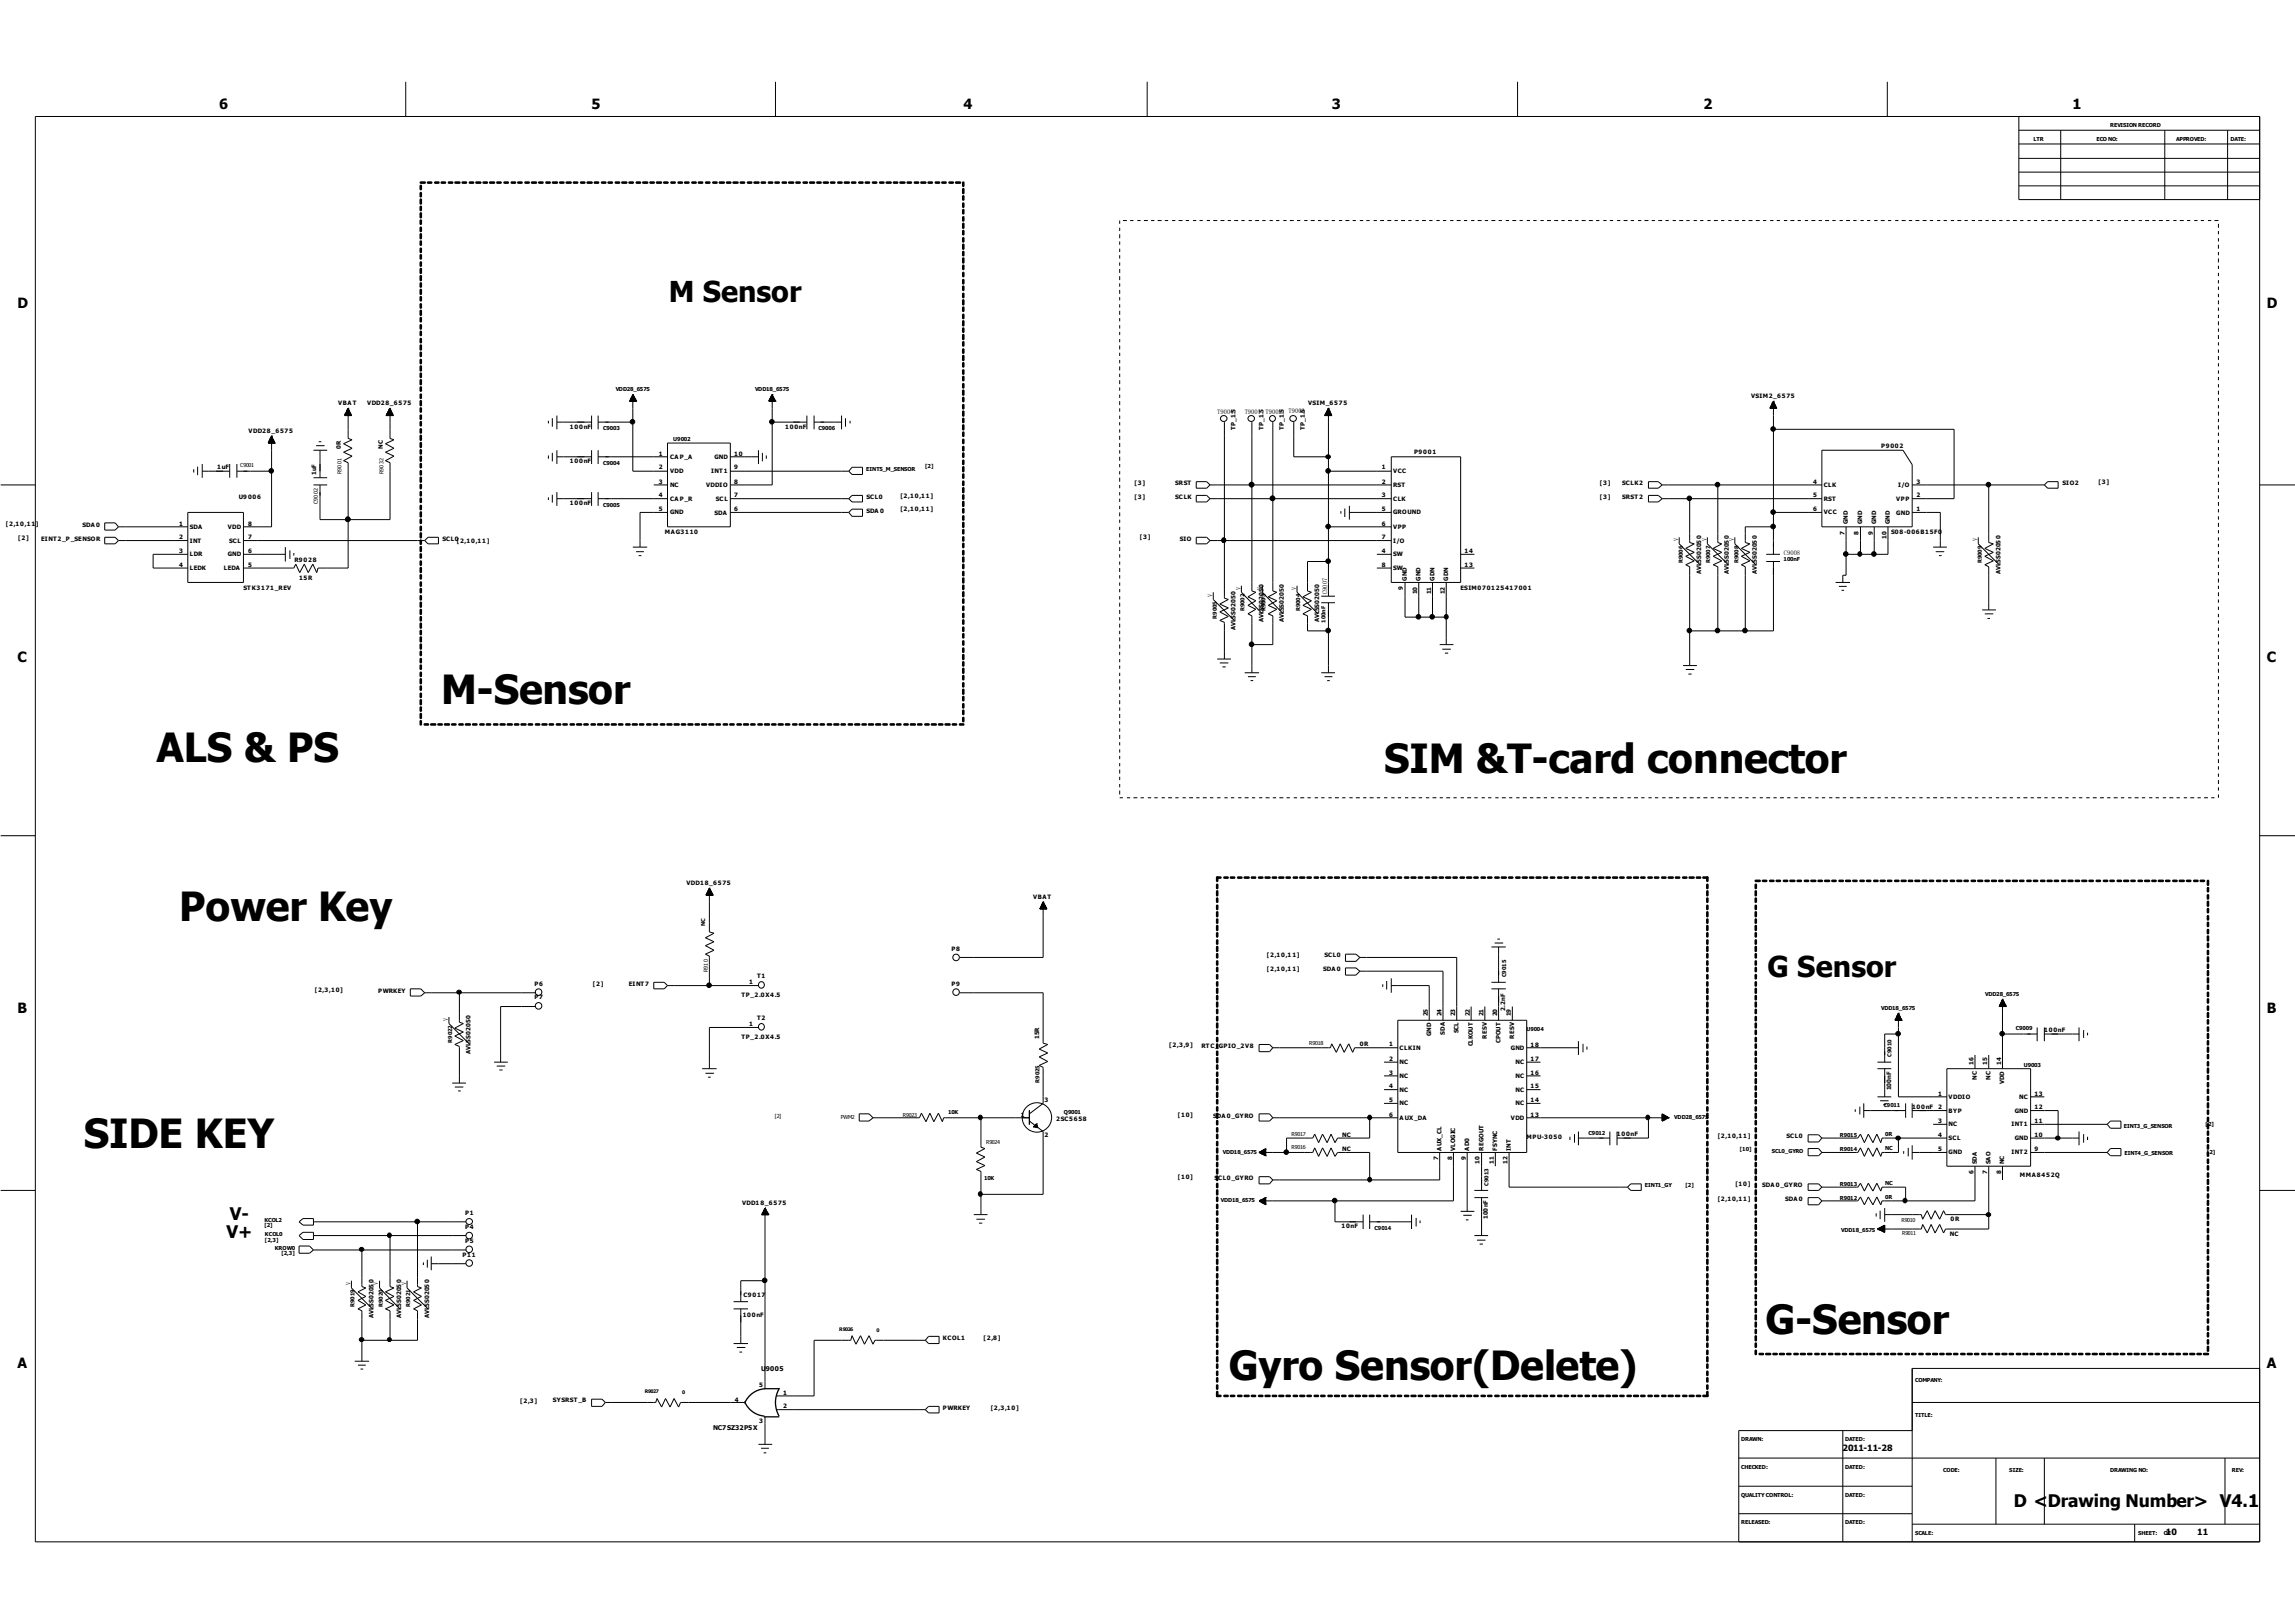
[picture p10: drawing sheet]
<svg xmlns="http://www.w3.org/2000/svg" width="297mm" height="210mm" viewBox="0 0 297 210" stroke-linecap="round" stroke-linejoin="round" font-family="sans-serif">
<defs><g id="words">
<g font-size="5.2">
<text x="57.1" y="91.1">M-Sensor</text>
<text x="20.2" y="98.6">ALS &amp; PS</text>
<text x="179.1" y="100">SIM &amp;T-card connector</text>
<text x="23.2" y="119.1">Power Key</text>
<text x="10.8" y="148.5">SIDE KEY</text>
<text x="228.4" y="172.6">G-Sensor</text>
<text x="159" y="178.5">Gyro Sensor(Delete)</text>
</g>
<g font-size="3.7">
<text x="86.5" y="39.1">M Sensor</text>
<text x="228.7" y="126.4">G Sensor</text>
</g>
<g font-size="2.2">
<text x="29.3" y="160.2">V+</text>
<text x="29.7" y="157.8">V-</text>
<text x="260.5" y="194.9">D &lt;Drawing Number&gt; V4.1</text>
</g>
<g font-size="1.8">
<text x="28.4" y="14.1">6</text>
<text x="76.5" y="14.1">5</text>
<text x="124.6" y="14.1">4</text>
<text x="172.3" y="14.1">3</text>
<text x="220.4" y="14.1">2</text>
<text x="268.2" y="14.1">1</text>
<text x="2.3" y="39.8">D</text>
<text x="293.3" y="39.8">D</text>
<text x="2.3" y="85.7">C</text>
<text x="293.3" y="85.7">C</text>
<text x="2.3" y="131.1">B</text>
<text x="293.3" y="131.1">B</text>
<text x="2.3" y="177">A</text>
<text x="293.3" y="177">A</text>
</g>
<g font-size="1.1">
<text x="238.4" y="187.7">2011-11-28</text>
<text x="280.2" y="198.5">10</text>
<text x="284.3" y="198.5">11</text>
</g>
<g font-size=".8">
<text x="43.8" y="52.4">VBA T</text>
<text x="47.5" y="52.4">VDD28_6575</text>
<text x="157.5" y="53.5">T9004</text>
<text x="161" y="53.5">T9001 T9002</text>
<text x="166.7" y="53.4">T9003</text>
<text x="169.2" y="52.4">VSIM_6575</text>
<text x="226.5" y="51.5">VSIM2_6575</text>
<text x="32.2" y="56">VDD28_6575</text>
<text x="44.1" y="58.1" transform="rotate(-90 44.1 58.1)">0R</text>
<text x="49.5" y="58.1" transform="rotate(-90 49.5 58.1)">NC</text>
<text x="73.7" y="60">100nF</text>
<text x="73.7" y="55.5">100nF</text>
<text x="85.3" y="58.9">1</text>
<text x="86.7" y="59.4">CA P_A</text>
<text x="92.4" y="59.4">GND</text>
<text x="95" y="58.9">10</text>
<text x="101.6" y="55.5">100nF</text>
<text x="159.8" y="55.6" transform="rotate(-90 159.8 55.6)">TP_1.5</text>
<text x="163.5" y="55.6" transform="rotate(-90 163.5 55.6)">TP_1.5</text>
<text x="166.1" y="55.6" transform="rotate(-90 166.1 55.6)">TP_1.5</text>
<text x="168.8" y="55.6" transform="rotate(-90 168.8 55.6)">TP_1.5</text>
<text x="182.9" y="58.8">P9001</text>
<text x="243.4" y="58">P9002</text>
<text x="28.1" y="60.7">1uF</text>
<text x="30.9" y="64.5">U9006</text>
<text x="40.9" y="61.5" transform="rotate(-90 40.9 61.5)">1uF</text>
<text x="73.7" y="65.4">100nF</text>
<text x="85.3" y="60.7">2</text>
<text x="85.3" y="62.6">3</text>
<text x="85.3" y="64.4">4</text>
<text x="86.7" y="61.2">VDD</text>
<text x="86.7" y="63">NC</text>
<text x="86.7" y="64.8">CA P_R</text>
<text x="91.3" y="63">VDDIO</text>
<text x="92" y="61.2">INT1</text>
<text x="92.6" y="64.8">SCL</text>
<text x="95" y="60.7">9</text>
<text x="95" y="62.6">8</text>
<text x="95" y="64.4">7</text>
<text x="112.1" y="64.5">SCL0</text>
<text x="116.5" y="64.4">[2,10,11]</text>
<text x="146.8" y="64.5">[3]</text>
<text x="146.8" y="62.8">[3]</text>
<text x="152" y="64.5">SCLK</text>
<text x="152" y="62.8">SRST</text>
<text x="178.8" y="60.7">1</text>
<text x="178.8" y="62.6">2</text>
<text x="178.8" y="64.4">3</text>
<text x="180.2" y="61.2">VCC</text>
<text x="180.2" y="63">RST</text>
<text x="180.2" y="64.8">CLK</text>
<text x="207" y="62.8">[3]</text>
<text x="207" y="64.5">[3]</text>
<text x="209.9" y="62.8">SCLK2</text>
<text x="209.9" y="64.5">SRST 2</text>
<text x="234.6" y="62.6">4</text>
<text x="234.6" y="64.4">5</text>
<text x="235.9" y="63">CLK</text>
<text x="235.9" y="64.8">RST</text>
<text x="245.3" y="64.8">VPP</text>
<text x="245.6" y="63">I/O</text>
<text x="248" y="62.6">3</text>
<text x="248" y="64.4">2</text>
<text x="266.8" y="62.8">SIO2</text>
<text x="271.5" y="62.6">[3]</text>
<text x=".8" y="68.1">[2,10,11]</text>
<text x="2.4" y="69.9">[2]</text>
<text x="5.3" y="69.9">EINT2_P_SENSOR</text>
<text x="10.7" y="68.2">SDA 0</text>
<text x="23.2" y="68">1</text>
<text x="23.2" y="69.8">2</text>
<text x="23.2" y="71.6">3</text>
<text x="24.6" y="68.4">SDA</text>
<text x="24.6" y="70.2">INT</text>
<text x="24.6" y="72">LDR</text>
<text x="29.5" y="68.4">VDD</text>
<text x="29.5" y="72">GND</text>
<text x="29.6" y="70.2">SCL</text>
<text x="32.1" y="68">8</text>
<text x="32.1" y="69.8">7</text>
<text x="32.1" y="71.6">6</text>
<text x="57.2" y="69.9">SCL0</text>
<text x="59.1" y="70.3">[2,10,11]</text>
<text x="85.3" y="66.1">5</text>
<text x="86" y="69.1">MA G3110</text>
<text x="86.7" y="66.6">GND</text>
<text x="92.4" y="66.6">SDA</text>
<text x="95" y="66.1">6</text>
<text x="112.1" y="66.3">SDA 0</text>
<text x="116.5" y="66.1">[2,10,11]</text>
<text x="147.5" y="69.8">[3]</text>
<text x="152.6" y="69.9">SIO</text>
<text x="178.8" y="71.6">4</text>
<text x="178.8" y="66.1">5</text>
<text x="178.8" y="68">6</text>
<text x="178.8" y="69.8">7</text>
<text x="180.2" y="72">SW</text>
<text x="180.2" y="66.6">GROUND</text>
<text x="180.2" y="68.4">VPP</text>
<text x="180.2" y="70.2">I/O</text>
<text x="189.5" y="71.6">14</text>
<text x="217.2" y="70" transform="rotate(-90 217.2 70)">V</text>
<text x="220.8" y="70" transform="rotate(-90 220.8 70)">V</text>
<text x="224.4" y="70" transform="rotate(-90 224.4 70)">V</text>
<text x="230.8" y="71.8">C9008</text>
<text x="234.6" y="66.1">6</text>
<text x="235.9" y="66.6">VCC</text>
<text x="238.7" y="69.2" transform="rotate(-90 238.7 69.2)">7</text>
<text x="239.1" y="67.8" transform="rotate(-90 239.1 67.8)">GND</text>
<text x="240.4" y="69.2" transform="rotate(-90 240.4 69.2)">8</text>
<text x="240.9" y="67.8" transform="rotate(-90 240.9 67.8)">GND</text>
<text x="242.3" y="69.2" transform="rotate(-90 242.3 69.2)">9</text>
<text x="242.7" y="67.8" transform="rotate(-90 242.7 67.8)">GND</text>
<text x="244.1" y="69.7" transform="rotate(-90 244.1 69.7)">10</text>
<text x="244.5" y="67.8" transform="rotate(-90 244.5 67.8)">GND</text>
<text x="244.7" y="69.1">S08-006B15F0</text>
<text x="245.3" y="66.6">GND</text>
<text x="248" y="66.1">1</text>
<text x="255.9" y="70" transform="rotate(-90 255.9 70)">V</text>
<text x="23.2" y="73.3">4</text>
<text x="24.6" y="73.8">LEDK</text>
<text x="29" y="73.8">LEDA</text>
<text x="31.5" y="76.3">ST K3171_REV</text>
<text x="32.1" y="73.3">5</text>
<text x="38.1" y="72.7">R9 028</text>
<text x="38.7" y="75">15R</text>
<text x="156.9" y="77.2" transform="rotate(-90 156.9 77.2)">V</text>
<text x="160.5" y="76.3" transform="rotate(-90 160.5 76.3)">V</text>
<text x="163.2" y="76.3" transform="rotate(-90 163.2 76.3)">V</text>
<text x="167.7" y="76.3" transform="rotate(-90 167.7 76.3)">V</text>
<text x="171.7" y="76.9" transform="rotate(-90 171.7 76.9)">C9007</text>
<text x="178.8" y="73.3">8</text>
<text x="180.2" y="73.8">SW</text>
<text x="181.5" y="76.4" transform="rotate(-90 181.5 76.4)">9</text>
<text x="182" y="75.1" transform="rotate(-90 182 75.1)">GND</text>
<text x="183.4" y="76.9" transform="rotate(-90 183.4 76.9)">10</text>
<text x="183.8" y="75.1" transform="rotate(-90 183.8 75.1)">GND</text>
<text x="185.2" y="76.9" transform="rotate(-90 185.2 76.9)">11</text>
<text x="185.6" y="75.1" transform="rotate(-90 185.6 75.1)">GDN</text>
<text x="186.9" y="76.9" transform="rotate(-90 186.9 76.9)">12</text>
<text x="187.4" y="75.1" transform="rotate(-90 187.4 75.1)">GDN</text>
<text x="189" y="76.3">ESIM070125417001</text>
<text x="189.5" y="73.3">13</text>
<text x="220.1" y="74.3" transform="rotate(-90 220.1 74.3)">AVL5S02050</text>
<text x="223.7" y="74.3" transform="rotate(-90 223.7 74.3)">AVL5S02050</text>
<text x="227.3" y="74.3" transform="rotate(-90 227.3 74.3)">AVL5S02050</text>
<text x="258.8" y="74.3" transform="rotate(-90 258.8 74.3)">AVL5S02050</text>
<text x="159.8" y="81.5" transform="rotate(-90 159.8 81.5)">AVL5S02050</text>
<text x="163.5" y="80.5" transform="rotate(-90 163.5 80.5)">AVL5S02050</text>
<text x="166.1" y="80.5" transform="rotate(-90 166.1 80.5)">AVL5S02050</text>
<text x="170.7" y="80.5" transform="rotate(-90 170.7 80.5)">AVL5S02050</text>
<text x="88.8" y="114.5">VDD18_6575</text>
<text x="133.7" y="116.3">VBA T</text>
<text x="123.1" y="123">P8</text>
<text x="163.9" y="123.9">[2,10,11]</text>
<text x="163.9" y="125.7">[2,10,11]</text>
<text x="171.2" y="125.7">SDA 0</text>
<text x="171.4" y="123.9">SCL0</text>
<text x="40.7" y="128.3">[2,3,10]</text>
<text x="48.9" y="128.4">PWRKEY</text>
<text x="69.2" y="127.5">P6</text>
<text x="69.2" y="129.3">P7</text>
<text x="76.7" y="127.5">[2]</text>
<text x="81.4" y="127.5">EINT7</text>
<text x="95.9" y="129">TP_2.0X4.5</text>
<text x="96.9" y="127.3">1</text>
<text x="98" y="126.6">T1</text>
<text x="123.1" y="127.5">P9</text>
<text x="184.7" y="131.5" transform="rotate(-90 184.7 131.5)">25</text>
<text x="186.5" y="131.5" transform="rotate(-90 186.5 131.5)">24</text>
<text x="188.3" y="131.5" transform="rotate(-90 188.3 131.5)">23</text>
<text x="190.1" y="131.5" transform="rotate(-90 190.1 131.5)">22</text>
<text x="191.9" y="131.5" transform="rotate(-90 191.9 131.5)">21</text>
<text x="193.7" y="131.5" transform="rotate(-90 193.7 131.5)">20</text>
<text x="194.7" y="130.7" transform="rotate(-90 194.7 130.7)">2.2nF</text>
<text x="195.5" y="131.5" transform="rotate(-90 195.5 131.5)">19</text>
<text x="58" y="132.1" transform="rotate(-90 58 132.1)">V</text>
<text x="60.9" y="136.3" transform="rotate(-90 60.9 136.3)">AVL5S02050</text>
<text x="95.9" y="134.4">TP_2.0X4.5</text>
<text x="96.9" y="132.8">1</text>
<text x="98" y="132">T2</text>
<text x="134.4" y="134.5" transform="rotate(-90 134.4 134.5)">15R</text>
<text x="151.3" y="135.5">[2,3,9]</text>
<text x="155.4" y="135.6">RT C_GPIO_2V8</text>
<text x="175.9" y="135.4">0R</text>
<text x="179.7" y="135.4">1</text>
<text x="179.7" y="137.3">2</text>
<text x="181.1" y="135.8">CLKIN</text>
<text x="181.1" y="137.7">NC</text>
<text x="185.2" y="134" transform="rotate(-90 185.2 134)">GND</text>
<text x="186.9" y="133.9" transform="rotate(-90 186.9 133.9)">SDA</text>
<text x="188.7" y="133.7" transform="rotate(-90 188.7 133.7)">SCL</text>
<text x="190.6" y="135.4" transform="rotate(-90 190.6 135.4)">CLKOUT</text>
<text x="192.3" y="134.4" transform="rotate(-90 192.3 134.4)">RESV</text>
<text x="194.1" y="135" transform="rotate(-90 194.1 135)">CPOUT</text>
<text x="195.5" y="135.8">GND</text>
<text x="195.9" y="134.4" transform="rotate(-90 195.9 134.4)">RESV</text>
<text x="196.1" y="137.7">NC</text>
<text x="198" y="135.4">18</text>
<text x="198" y="137.3">17</text>
<text x="255.3" y="137.8" transform="rotate(-90 255.3 137.8)">16</text>
<text x="257.1" y="137.8" transform="rotate(-90 257.1 137.8)">15</text>
<text x="258.9" y="137.8" transform="rotate(-90 258.9 137.8)">14</text>
<text x="264.5" y="133.5">100nF</text>
<text x="135.1" y="142.6">3</text>
<text x="179.7" y="139">3</text>
<text x="179.7" y="140.8">4</text>
<text x="179.7" y="142.6">5</text>
<text x="181.1" y="139.5">NC</text>
<text x="181.1" y="141.2">NC</text>
<text x="181.1" y="143">NC</text>
<text x="196.1" y="139.5">NC</text>
<text x="196.1" y="141.2">NC</text>
<text x="196.1" y="143">NC</text>
<text x="198" y="139">16</text>
<text x="198" y="140.8">15</text>
<text x="198" y="142.6">14</text>
<text x="244.7" y="141.1" transform="rotate(-90 244.7 141.1)">100nF</text>
<text x="247.4" y="143.4">100nF</text>
<text x="250.8" y="141.7">1</text>
<text x="250.8" y="143.5">2</text>
<text x="252.1" y="142.2">VDDIO</text>
<text x="252.1" y="143.9">BYP</text>
<text x="255.8" y="139.7" transform="rotate(-90 255.8 139.7)">NC</text>
<text x="257.5" y="139.7" transform="rotate(-90 257.5 139.7)">NC</text>
<text x="259.3" y="140.3" transform="rotate(-90 259.3 140.3)">VDD</text>
<text x="260.7" y="143.9">GND</text>
<text x="261.3" y="142.2">NC</text>
<text x="263.2" y="141.7">13</text>
<text x="263.2" y="143.5">12</text>
<text x="132.1" y="144.4">1</text>
<text x="135.1" y="147.2">2</text>
<text x="136.6" y="145">2SC5658</text>
<text x="152.4" y="144.4">[10]</text>
<text x="157" y="144.6">SDA 0_GYRO</text>
<text x="173.6" y="147.1">NC</text>
<text x="173.6" y="148.9">NC</text>
<text x="179.7" y="144.4">6</text>
<text x="181.1" y="144.9">A UX_DA</text>
<text x="186.5" y="148.8" transform="rotate(-90 186.5 148.8)">AUX_CL</text>
<text x="188.3" y="148.8" transform="rotate(-90 188.3 148.8)">VLOGIC</text>
<text x="190.1" y="148.8" transform="rotate(-90 190.1 148.8)">AD0</text>
<text x="191.9" y="148.8" transform="rotate(-90 191.9 148.8)">REGOUT</text>
<text x="193.7" y="148.8" transform="rotate(-90 193.7 148.8)">FSYNC</text>
<text x="195.5" y="144.9">VDD</text>
<text x="195.5" y="148.8" transform="rotate(-90 195.5 148.8)">INT</text>
<text x="197.5" y="147.3">MPU-3050</text>
<text x="198" y="144.5">13</text>
<text x="209.2" y="147">100nF</text>
<text x="222.2" y="147.2">[2,10,11]</text>
<text x="231.1" y="147.2">SCL0</text>
<text x="250.8" y="145.3">3</text>
<text x="250.8" y="147.1">4</text>
<text x="250.8" y="148.9">5</text>
<text x="252.1" y="145.7">NC</text>
<text x="252.1" y="147.5">SCL</text>
<text x="252.1" y="149.4">GND</text>
<text x="260.2" y="145.7">INT1</text>
<text x="260.2" y="149.4">INT2</text>
<text x="260.7" y="147.5">GND</text>
<text x="263.2" y="145.3">11</text>
<text x="263.2" y="147.1">10</text>
<text x="263.2" y="148.9">9</text>
<text x="96" y="155.9">VDD18_6575</text>
<text x="152.4" y="152.6">[10]</text>
<text x="157.1" y="152.7">SCL0_GYRO</text>
<text x="186.1" y="150.1" transform="rotate(-90 186.1 150.1)">7</text>
<text x="187.9" y="150.1" transform="rotate(-90 187.9 150.1)">8</text>
<text x="189.6" y="150.1" transform="rotate(-90 189.6 150.1)">9</text>
<text x="191.4" y="150.6" transform="rotate(-90 191.4 150.6)">10</text>
<text x="193.3" y="150.6" transform="rotate(-90 193.3 150.6)">11</text>
<text x="195.1" y="150.6" transform="rotate(-90 195.1 150.6)">12</text>
<text x="222.2" y="155.4">[2,10,11]</text>
<text x="224.5" y="153.4">[10]</text>
<text x="228" y="153.6">SDA 0_GYRO</text>
<text x="231" y="155.4">SDA 0</text>
<text x="255.3" y="151.9" transform="rotate(-90 255.3 151.9)">6</text>
<text x="255.8" y="150.6" transform="rotate(-90 255.8 150.6)">SDA</text>
<text x="257.1" y="151.9" transform="rotate(-90 257.1 151.9)">7</text>
<text x="257.5" y="150.6" transform="rotate(-90 257.5 150.6)">SAO</text>
<text x="258.9" y="151.9" transform="rotate(-90 258.9 151.9)">8</text>
<text x="259.3" y="150.6" transform="rotate(-90 259.3 150.6)">NC</text>
<text x="261.3" y="152.3">MMA 8452Q</text>
<text x="60.2" y="157.1">P1</text>
<text x="60.2" y="159">P4</text>
<text x="60.2" y="160.8">P5</text>
<text x="173.6" y="158.9">10nF</text>
<text x="192.5" y="157.7" transform="rotate(-90 192.5 157.7)">100nF</text>
<text x="252.3" y="159.9">NC</text>
<text x="252.4" y="158">0R</text>
<text x="45.4" y="166.3" transform="rotate(-90 45.4 166.3)">V</text>
<text x="48.9" y="166.3" transform="rotate(-90 48.9 166.3)">V</text>
<text x="52.6" y="166.3" transform="rotate(-90 52.6 166.3)">V</text>
<text x="59.9" y="162.6">P11</text>
<text x="96.2" y="167.8">C9017</text>
<text x="48.3" y="170.5" transform="rotate(-90 48.3 170.5)">AVL5S02050</text>
<text x="51.9" y="170.5" transform="rotate(-90 51.9 170.5)">AVL5S02050</text>
<text x="55.5" y="170.5" transform="rotate(-90 55.5 170.5)">AVL5S02050</text>
<text x="96.1" y="170.4">100nF</text>
<text x="122" y="173.4">KCOL1</text>
<text x="127.2" y="173.3">[2,8]</text>
<text x="98.2" y="179.5">5</text>
<text x="98.5" y="177.4">U9005</text>
<text x="67.3" y="181.5">[2,3]</text>
<text x="71.5" y="181.4">SYSRST _B</text>
<text x="92.3" y="185">NC7SZ32P5X</text>
<text x="95.1" y="181.4">4</text>
<text x="98.2" y="184.1">3</text>
<text x="101.3" y="180.4">1</text>
<text x="101.3" y="182.2">2</text>
<text x="122" y="182.4">PWRKEY</text>
<text x="128.2" y="182.4">[2,3,10]</text>
</g>
<g font-size=".7">
<text x="273" y="16.5">REVISION RECORD</text>
<text x="263.1" y="18.2">LTR</text>
<text x="271.2" y="18.2">ECO NO:</text>
<text x="281.6" y="18.2">APPROVED:</text>
<text x="288.6" y="18.2">DATE:</text>
<text x="79.7" y="50.6">VDD28_6575</text>
<text x="97.7" y="50.6">VDD18_6575</text>
<text x="78" y="55.7">C9003</text>
<text x="87.1" y="57">U9002</text>
<text x="105.9" y="55.7">C9006</text>
<text x="31.1" y="60.5">C9001</text>
<text x="41.1" y="65.2" transform="rotate(-90 41.1 65.2)">C9002</text>
<text x="44.2" y="61.3" transform="rotate(-90 44.2 61.3)">R9001</text>
<text x="49.6" y="61.3" transform="rotate(-90 49.6 61.3)">R9032</text>
<text x="78" y="60.1">C9004</text>
<text x="78" y="65.6">C9005</text>
<text x="112.1" y="61">EINT5_M_SENSOR</text>
<text x="119.7" y="60.6">[2]</text>
<text x="217.7" y="72.8" transform="rotate(-90 217.7 72.8)">R9006</text>
<text x="221.3" y="72.8" transform="rotate(-90 221.3 72.8)">R9007</text>
<text x="224.9" y="72.8" transform="rotate(-90 224.9 72.8)">R9008</text>
<text x="230.8" y="72.6">100nF</text>
<text x="256.4" y="72.8" transform="rotate(-90 256.4 72.8)">R9009</text>
<text x="157.5" y="80" transform="rotate(-90 157.5 80)">R9005</text>
<text x="161" y="79.1" transform="rotate(-90 161 79.1)">R9002</text>
<text x="163.7" y="79.1" transform="rotate(-90 163.7 79.1)">R9003</text>
<text x="168.2" y="79.1" transform="rotate(-90 168.2 79.1)">R9004</text>
<text x="171.5" y="80.5" transform="rotate(-90 171.5 80.5)">100nF</text>
<text x="91.3" y="119.8" transform="rotate(-90 91.3 119.8)">NC</text>
<text x="91.6" y="125.7" transform="rotate(-90 91.6 125.7)">R910</text>
<text x="194.9" y="126.4" transform="rotate(-90 194.9 126.4)">C9015</text>
<text x="243.4" y="130.7">VDD18_6575</text>
<text x="256.8" y="128.9">VDD28_6575</text>
<text x="58.5" y="134.9" transform="rotate(-90 58.5 134.9)">R9022</text>
<text x="169.4" y="135.2">R9018</text>
<text x="197.5" y="133.4">U9004</text>
<text x="244.7" y="136.7" transform="rotate(-90 244.7 136.7)">C9010</text>
<text x="260.8" y="133.3">C9009</text>
<text x="134.5" y="140.1" transform="rotate(-90 134.5 140.1)">R9025</text>
<text x="243.7" y="143.2">C9011</text>
<text x="261.8" y="138.1">U9003</text>
<text x="100.2" y="144.6">[2]</text>
<text x="108.8" y="144.8">PWM2</text>
<text x="116.8" y="144.5">R9023</text>
<text x="122.7" y="144.1">10K</text>
<text x="127.6" y="148">R9024</text>
<text x="137.6" y="144.1">Q9001</text>
<text x="158.2" y="149.3">VDD18_6575</text>
<text x="167.1" y="146.9">R9017</text>
<text x="167.1" y="148.7">R9016</text>
<text x="205.5" y="146.8">C9012</text>
<text x="216.6" y="144.8">VDD28_6575</text>
<text x="225.1" y="148.9">[10]</text>
<text x="229.2" y="149.1">SCL0_GYRO</text>
<text x="238" y="147.1">R9015</text>
<text x="238" y="148.9">R9014</text>
<text x="243.9" y="147">0R</text>
<text x="243.9" y="148.8">NC</text>
<text x="274.8" y="145.9">EINT3_G_SENSOR</text>
<text x="274.9" y="149.4">EINT4_G_SENSOR</text>
<text x="285.4" y="145.6">[2]</text>
<text x="285.5" y="149.3">[2]</text>
<text x="127.3" y="152.7">10K</text>
<text x="158" y="155.5">VDD18_6575</text>
<text x="192.6" y="153.4" transform="rotate(-90 192.6 153.4)">C9013</text>
<text x="212.8" y="153.6">EINT1_GY</text>
<text x="218.1" y="153.6">[2]</text>
<text x="238" y="155.2">R9012</text>
<text x="238" y="153.4">R9013</text>
<text x="243.9" y="155.1">0R</text>
<text x="243.9" y="153.3">NC</text>
<text x="34.2" y="158.8">[2]</text>
<text x="34.2" y="158.1">KCOL2</text>
<text x="34.3" y="160.7">[2,3]</text>
<text x="34.3" y="159.9">KCOL0</text>
<text x="35.6" y="161.7">KROW0</text>
<text x="177.9" y="159.1">C9014</text>
<text x="238.2" y="159.4">VDD18_6575</text>
<text x="246" y="158.1">R9010</text>
<text x="246.1" y="159.8">R9011</text>
<text x="36.4" y="162.4">[2,3]</text>
<text x="45.9" y="169.1" transform="rotate(-90 45.9 169.1)">R9019</text>
<text x="49.5" y="169.1" transform="rotate(-90 49.5 169.1)">R9020</text>
<text x="53.1" y="169.1" transform="rotate(-90 53.1 169.1)">R9021</text>
<text x="247.8" y="178.7">COMPANY:</text>
<text x="247.8" y="183.3">TITLE:</text>
<text x="225.3" y="186.4">DRAWN:</text>
<text x="225.3" y="190">CHECKED:</text>
<text x="238.7" y="186.4">DATED:</text>
<text x="238.7" y="190">DATED:</text>
<text x="251.4" y="190.4">CODE:</text>
<text x="260" y="190.4">SIZE:</text>
<text x="273" y="190.4">DRAWING NO:</text>
<text x="288.7" y="190.4">REV:</text>
<text x="225.3" y="193.6">QUALITY CONTROL:</text>
<text x="225.3" y="197.2">RELEASED:</text>
<text x="238.7" y="193.6">DATED:</text>
<text x="238.7" y="197.2">DATED:</text>
<text x="247.8" y="198.5">SCALE:</text>
<text x="276.6" y="198.5">SHEET:</text>
<text x="279.9" y="198.5">OF</text>
</g>
<g font-size=".6">
<text x="108.6" y="172.2">R9026</text>
<text x="113.4" y="172.3">0</text>
<text x="83.4" y="180.2">R9027</text>
<text x="88.2" y="180.3">0</text>
</g>
</g></defs>
<g fill="none" stroke="#000" stroke-width=".13">
<path d="M4.6 15.1h287.8v184.4h-287.8zM52.5 10.6v4.5M100.3 10.6v4.5M148.4 10.6v4.5M196.3 10.6v4.5M244.2 10.6v4.5M261.2 15.1v10.7h31.2M261.2 18.6h31.2M261.2 16.8h31.2M266.6 16.8v9M280.1 16.8v9M288.2 16.8v9"/>
<path d="M144.9 28.5v.5M144.9 29.5v.4M144.9 30.3v.5M144.9 31.2v.5M144.9 32.2v.4M144.9 33v.4M144.9 34v.4M144.9 34.8v.5M144.9 35.7v.5M144.9 36.7v.4M144.9 37.5v.5M144.9 38.4v.5"/>
<path d="M144.9 39.4v.4M145.3 28.5h.5M146.2 28.5h.4M147.2 28.5h.4M148 28.5h.5M148.9 28.5h.5M149.8 28.5h.5M150.7 28.5h.4M151.6 28.5h.5M152.5 28.5h.5M153.4 28.5h.4M154.3 28.5h.5"/>
<path d="M155.2 28.5h.4M156.1 28.5h.4M157 28.5h.5M157.9 28.5h.5M158.8 28.5h.5M159.7 28.5h.5M160.6 28.5h.4M161.5 28.5h.5M162.4 28.5h.5M163.3 28.5h.4M164.3 28.5h.4M165.1 28.5h.4"/>
<path d="M166 28.5h.5M166.9 28.5h.5M167.8 28.5h.4M168.7 28.5h.5M169.6 28.5h.5M170.5 28.5h.4M171.4 28.5h.5M172.3 28.5h.4M173.2 28.5h.5M174.1 28.5h.5M175 28.5h.4M175.9 28.5h.5"/>
<path d="M176.8 28.5h.4M177.7 28.5h.4M178.6 28.5h.5M179.5 28.5h.5M180.4 28.5h.4M181.3 28.5h.5M182.2 28.5h.4M183.1 28.5h.5M184 28.5h.5M184.9 28.5h.4M185.8 28.5h.5M186.7 28.5h.4"/>
<path d="M187.6 28.5h.4M188.5 28.5h.5M189.4 28.5h.4M190.3 28.5h.5M191.2 28.5h.5M192.1 28.5h.4M193 28.5h.5M193.9 28.5h.4M194.8 28.5h.4M195.7 28.5h.5M196.6 28.5h.4M197.5 28.5h.5"/>
<path d="M198.4 28.5h.4M199.3 28.5h.4M200.2 28.5h.5M201.1 28.5h.5M202 28.5h.4M202.9 28.5h.5M203.8 28.5h.4M204.6 28.5h.5M205.6 28.5h.5M206.5 28.5h.4M207.4 28.5h.5M208.3 28.5h.4"/>
<path d="M209.2 28.5h.4M210.1 28.5h.5M211 28.5h.4M211.9 28.5h.4M212.8 28.5h.5M213.7 28.5h.4M214.5 28.5h.6M215.5 28.5h.4M216.4 28.5h.4M217.3 28.5h.5M218.2 28.5h.4M219.1 28.5h.4"/>
<path d="M220 28.5h.4M220.9 28.5h.4M221.7 28.5h.5M222.7 28.5h.4M223.6 28.5h.4M224.5 28.5h.5M225.4 28.5h.4M226.2 28.5h.5M227.2 28.5h.5M228.1 28.5h.4M229 28.5h.4M229.9 28.5h.4"/>
<path d="M230.8 28.5h.4M231.6 28.5h.6M232.6 28.5h.4M233.5 28.5h.4M234.4 28.5h.5M235.3 28.5h.4M236.1 28.5h.5M237.1 28.5h.4M238 28.5h.4M238.8 28.5h.6M239.8 28.5h.4M240.7 28.5h.4"/>
<path d="M241.6 28.5h.4M242.5 28.5h.4M243.3 28.5h.5M244.3 28.5h.4M245.2 28.5h.4M246 28.5h.5M247 28.5h.4M247.8 28.5h.5M248.8 28.5h.5M249.7 28.5h.4M250.6 28.5h.4M251.5 28.5h.4"/>
<path d="M252.4 28.5h.4M253.2 28.5h.5M254.2 28.5h.4M255.1 28.5h.4M255.9 28.5h.6M256.9 28.5h.4M257.7 28.5h.5M258.7 28.5h.4M259.6 28.5h.4M260.4 28.5h.5M261.2 24h31.2M261.2 22.3h31.2"/>
<path d="M261.2 20.5h31.2M261.4 28.5h.4M262.3 28.5h.4M263.1 28.5h.5M264.1 28.5h.4M264.9 28.5h.5M265.9 28.5h.4M266.8 28.5h.4M267.6 28.5h.5M268.6 28.5h.4M269.4 28.5h.5M270.3 28.5h.5"/>
<path d="M271.3 28.5h.4M272.2 28.5h.4M273 28.5h.5M274 28.5h.4M274.8 28.5h.5M275.8 28.5h.4M276.7 28.5h.4M277.5 28.5h.5M278.5 28.5h.4M279.3 28.5h.5M280.2 28.5h.5M281.2 28.5h.4"/>
<path d="M282 28.5h.5M283 28.5h.4M283.9 28.5h.4M284.7 28.5h.5M285.7 28.5h.4M286.5 28.5h.5M287 29v.5M287 29.9v.4M287 30.8v.4M287 31.7v.5M287 32.6v.4M287 33.4v.6"/>
<path d="M287 34.4v.4M287 35.3v.4M287 36.2v.5M287 37.1v.4M287 38v.4M287 38.9v.5M287 39.8v.4M34.7 57.3h.1M34.7 57.3h.9M34.7 57.1h.8M34.8 57.1h.7v.2M34.9 56.9h.5v.4"/>
<path d="M34.9 57.3v-.5h.4v.5M35 56.7h.3M35.1 56.6h.1v.7M35.1 56.5h.1M35.1 56.4h.1M35.1 56.4v11.8h-3.6M35.1 56.4l-.4 .9M35.1 56.4l.5 .9M35.1 56.5v.8M35.2 56.6h-.2v.7M35.4 57h-.6v.3M35.6 57.3h.1"/>
<path d="M35.6 57.2h-.9v.1M40.6 58.3h1.7M40.9 57.7h1.1M41.2 57.1h.4M41.4 58.3v3.5M44.6 53.7h.9v.1M44.6 53.8h.9M44.6 53.6h.8M44.6 53.8v-.3h.8v.3M44.8 53.3h.5v.5M44.9 53.2h.3v.6M44.9 53.1h.2"/>
<path d="M44.9 53.8v-.8h.2v.8M45 52.9h.1M45 52.8v1M45 52.8h.1M45 52.8v3.9l.6 .2-1.2 .5 1.2 .6-1.2 .5 1.2 .5-1.2 .6 .6 .3v13.6h-3.9l-.1 .6-.5-1.1-.6 1.1-.5-1.1-.6 1.1-.5-1.1-.3 .5h-6.5M45 52.8l-.4 1M45 52.8l.5 1M45.3 53.4h-.6v.4M45.3 53.3h-.5v.5M50 53.8h.9M50 53.8v-.1h.9v.1M50 53.6h.8"/>
<path d="M50 53.8v-.3h.8v.3M50.1 53.3h.6v.5M50.2 53.3h.4M50.2 53.8v-.6h.4v.6M50.3 53.1h.2M50.3 53.8v-.8h.2v.8M50.4 52.9h.1M50.5 52.8h.1M50.5 52.8v3.9l.5 .2-1.1 .5 1.1 .6-1.1 .5 1.1 .5-1.1 .6 .6 .3v7.3h-9.1v-4.5M50.5 52.8h-.1v1M50.5 52.8l-.5 1M50.5 52.8l.4 1"/>
<path d="M50.7 53.4h-.6v.4M71 54.4v.4M71 58.9v.5M71.5 54.1v1.1M71.5 58.6v1.1M72.1 54.6h4.4M72.1 59.1h4.4M72.1 53.8v1.7M72.1 58.3v1.7M76.5 53.8v1.7M76.5 58.3v1.7M77.4 54.6h4.5"/>
<path d="M77.4 59.1h9M77.4 53.8v1.7M77.4 58.3v1.7M81.4 51.9h.1M81.5 51.8h.8M81.5 51.9v-.2h.8v.2M81.6 51.6h.6v.3M81.6 51.6h.6M81.6 51.5v.4M81.7 51.5h.4v.4M81.8 51.3h.2M81.8 51.9v-.7h.2v.7"/>
<path d="M81.9 51.1h.1M81.9 51.1v9.9h4.5M81.9 51.1l.5 .8h-1M81.9 51.1h.1v.8M81.9 51.1l-.5 .8M82 51.4h-.3v.5M82.3 51.9h.1M86.4 57.3h8.1v10.9h-8.1zM94.5 59.1h3.6M98.1 58.3v1.7M98.6 58.6v1.1M99.1 58.9v.5"/>
<path d="M99.5 51.9h.1M99.5 51.9h.8M99.5 51.8h.7M99.6 51.6h.6v.3M99.6 51.6v.3M99.7 51.6h.5v.3M99.7 51.4h.4v.5M99.7 51.3h.3M99.7 51.9v-.7h.3v.7M99.8 51.1h.2M99.8 51.1v.8M99.9 51.1h.1"/>
<path d="M99.9 51.1v11.6h-5.4M99.9 54.6h4.5M99.9 51.1l-.4 .8M99.9 51.1l.4 .8M100.2 51.5h-.5v.4M100.2 51.7h-.7v.2M100.3 51.9h.1M104.4 53.8v1.7M105.3 54.6h3.6M105.3 53.8v1.7M108.9 53.8v1.7M109.4 54.1v1.1"/>
<path d="M110 54.4v.4M144.9 40.2v.5M144.9 41.1v.5M144.9 42.1v.4M144.9 42.9v.4M144.9 43.9v.4M144.9 44.7v.5M144.9 45.6v.5M144.9 46.6v.4M144.9 47.4v.5M144.9 48.3v.5M144.9 49.2v.5"/>
<path d="M144.9 50.1v.4M144.9 51.1v.4M144.9 51.9v.5M144.9 52.8v.5M144.9 53.8v.4M144.9 54.6v.4M144.9 55.5v.5M144.9 56.4v.5M144.9 57.3v.5M144.9 58.3v.4M144.9 59.1v.5M158.4 54.6v22.8l.5 .2-1.1 .5 1.1 .6-1.1 .5 1.1 .6-1.1 .5 .6 .2v4.8"/>
<path d="M162 54.6v21.9l.5 .1-1 .6 1 .5-1 .6 1 .5-1 .6 .5 .3v7.3M164.7 54.6v21.9l.5 .1-1.1 .6 1.1 .5-1.1 .6 1.1 .5-1.1 .6 .6 .3v3.7h-2.7M167.4 54.6v4.5h4.5M171.4 53.7h.9v.1M171.5 53.8v-.3h.7v.3M171.5 53.4h.6M171.6 53.3h.5v.5M171.7 53.2h.3M171.7 53.8v-.7h.3v.7M171.8 53h.2v.8M171.8 52.9h.1M171.8 52.8v1"/>
<path d="M171.9 52.8h.1M171.9 52.8v24.3M171.9 52.8l-.5 1h.9M171.9 52.8l.4 1M172.1 53.3h-.5v.5M172.2 53.6h-.8v.2M180 59.1h9v16.3h-9zM229 52.8h.9M229 52.7h.9v.1M229.1 52.6h.7v.2M229.2 52.4h.5v.4M229.2 52.8v-.5h.4v.5"/>
<path d="M229.3 52.2h.3M229.3 52.2h.2M229.3 52.1v.7M229.4 52.1h.1v.7M229.4 52h.1M229.4 51.9h.1M229.4 55.5h23.4v9h-5.4M229.4 51.9v19.8M229.4 51.9l-.4 .9M229.4 51.9l.5 .9M229.4 52v.8M229.7 52.5h-.6v.3"/>
<path d="M229.8 52.7h-.8v.1M235.7 58.3h10.5l1.2 1.8v8.1h-11.7zM287 40.7v.4M287 41.6v.5M287 42.5v.4M287 43.3v.6M287 44.3v.4M287 45.2v.4M287 46.1v.5M287 47v.4M287 47.9v.4M287 48.8v.4"/>
<path d="M287 49.7v.4M287 50.5v.6M287 51.5v.4M287 52.4v.4M287 53.3v.5M287 54.2v.4M287 55v.5M287 56v.4M287 56.9v.4M287 57.8v.5M287 58.7v.4M287 59.6v.4"/>
<path d="M.1 62.7h4.5M13.5 69.5h1.4l.4 .4-.4 .5h-1.4zM13.5 67.6h1.4l.4 .6-.4 .4h-1.4zM15.3 68.2h9M15.3 69.9h9M24.3 66.3h7.2v9.1h-7.2zM24.3 71.7h-4.5v1.8h4.5M25.1 60.7v.4M25.6 60.4v1.1M26.2 61h3.5M26.2 60v1.8M29.7 60v1.8"/>
<path d="M30.6 61h4.5M30.6 60v1.8M31.5 71.7h5.4M31.5 69.9h23.4M36.9 70.8v1.8M37.5 71.2v1.1M38 71.5v.4M40.6 62.7h1.7M40.6 61.8h1.7M45 67.2h.1M55.4 69.5h1.3v.9h-1.3l-.5-.5zM71 64.3v.4"/>
<path d="M71.5 64v1M72.1 64.5h4.4M72.1 63.7v1.7M76.5 63.7v1.7M77.4 64.5h9M77.4 63.7v1.7M81.9 70.8h1.8M82.3 71.4h1M82.6 71.9h.4M84.6 62.7h1.8M86.4 66.3h-3.6v4.5M94.5 61h15.3"/>
<path d="M94.5 64.5h15.3M94.5 66.3h15.3M109.8 64.5l.4-.4h1.4v.8h-1.4zM110.2 65.9h1.4v.9h-1.4l-.4-.5zM110.2 60.5h1.4v.9h-1.4l-.4-.4zM144.9 60v.5M144.9 61v.4M144.9 61.8v.5M144.9 62.7v.5M144.9 63.7v.4M144.9 64.5v.4M144.9 65.4v.5"/>
<path d="M144.9 66.3v.5M144.9 67.2v.4M144.9 68.2v.4M144.9 69v.5M144.9 69.9v.5M144.9 70.8v.5M144.9 71.7v.4M144.9 72.6v.5M144.9 73.5v.5M144.9 74.4v.4M144.9 75.4v.4M144.9 76.2v.4"/>
<path d="M144.9 77.1v.5M144.9 78v.5M144.9 78.9v.5M144.9 79.8v.5M154.8 64.1h1.3l.4 .4-.4 .4h-1.3zM154.8 62.3h1.3l.4 .4-.4 .5h-1.3zM154.8 69.5h1.3l.4 .4-.4 .5h-1.3zM156.5 62.7h23.5M156.5 64.5h23.5M156.5 69.9h23.5M157 76.6v1l2.7 2.7M158.4 69.9h.1"/>
<path d="M160.6 75.8v.8l2.7 2.8M162 62.7h.1M163.3 75.8v.8l2.7 2.8M164.7 64.5h.1M167.8 75.8v.8l2.7 2.8M170.9 77.1h1.8M170.9 78h1.8M171.9 68.2h8.1M171.9 61h8.1M171.9 72.6h-2.7v3.9l.5 .1-1.1 .6 1.1 .5-1.1 .6 1.1 .5-1.1 .6 .6 .3v1.9h2.7M171.9 78v9M173.5 66.1v.4"/>
<path d="M174 65.8v1.1M174.6 66.3h5.4M174.6 65.4v1.8M178.1 71.7h1.9M178.1 73.5h1.9M181.8 75.4v4.4h5.3M183.6 75.4v4.4M185.3 75.4v4.4M187.1 75.4v8M189 71.7h1.8M189 73.5h1.8M213.3 64.1h1.2l.6 .4-.6 .4h-1.2z"/>
<path d="M213.3 62.3h1.2l.6 .4-.6 .5h-1.2zM215.1 62.7h20.6M215.1 64.5h20.6M217.3 69.5v.9l2.7 2.7M218.6 64.5v5.7l.6 .2-1.1 .6 1.1 .5-1.1 .5 1.1 .6-1.1 .5 .5 .2v12.8M220.9 69.5v.9l2.7 2.7M222.2 62.7v7.5l.6 .2-1.1 .6 1.1 .5-1.1 .5 1.1 .6-1.1 .5 .5 .2v8.3M224.5 69.5v.9l2.7 2.7M228.5 71.7h1.8M228.5 72.6h1.8M229.4 68.2h-3.6v2l.6 .2-1.1 .6 1.1 .5-1.1 .5 1.1 .6-1.1 .5 .5 .2v8.3M229.4 66.3h6.3"/>
<path d="M229.4 72.6v9h-10.8M237.5 75.4h1.9M237.9 75.9h1M238.3 76.4h.3M238.8 68.2v6.2h-.4v1M240.7 71.7h.1M240.7 68.2v3.5M242.5 71.7h.1M242.5 68.2v3.5M244.3 68.2v3.5h-5.5M247.4 62.7h17.1M247.4 66.3h3.6v4.5"/>
<path d="M250.1 70.8h1.8M250.4 71.4h1.1M250.9 71.9h.3M255.9 69.5v.9l2.8 2.7M256.5 78.9h1.7M256.8 79.4h1.1M257.3 62.7v7.5l.6 .2-1.1 .6 1.1 .5-1.1 .5 1.1 .6-1.1 .5 .5 .2v5.6M264.9 62.3h1.4v.9h-1.4l-.4-.5zM287 60.5v.5M287 61.4v.4M287 62.3v.4M287 63.2v.5"/>
<path d="M287 64.1v.4M287 64.9v.5M287 65.9v.4M287 66.8v.4M287 67.6v.6M287 68.6v.4M287 69.5v.4M287 70.4v.4M287 71.3v.4M287 72.1v.5M287 73.1v.4M287 74v.4"/>
<path d="M287 74.8v.6M287 75.8v.4M287 76.6v.5M287 77.6v.4M287 78.5v.4M287 79.4v.4M292.4 62.7h4.5M144.9 80.7v.5M144.9 81.6v.4M144.9 82.5v.5M144.9 83.4v.5M144.9 84.3v.5"/>
<path d="M144.9 85.3v.4M144.9 86.1v.4M144.9 87v.5M144.9 87.9v.5M144.9 88.8v.4M144.9 89.7v.5M144.9 90.6v.5M144.9 91.5v.4M144.9 92.4v.5M144.9 93.3v.4M144.9 94.2v.5M144.9 95.1v.5"/>
<path d="M144.9 96v.4M144.9 96.9v.5M144.9 97.8v.4M144.9 98.7v.4M144.9 99.6v.5M157.5 85.3h1.8M157.8 85.8h1.1M158.2 86.3h.4M161 87h1.9M161.5 87.5h1M161.8 88.1h.3M170.9 87h1.8"/>
<path d="M171.4 87.5h1M171.7 88.1h.3M186.3 83.4h1.7M186.6 84h1.1M186.9 84.5h.5M217.8 86.1h1.7M218.1 86.6h1.1M218.4 87.2h.5M257.1 80h.4M287 80.3v.4M287 81.2v.4M287 82v.5"/>
<path d="M287 83v.4M287 83.9v.4M287 84.8v.5M287 85.7v.4M287 86.5v.5M287 87.5v.4M287 88.4v.4M287 89.2v.5M287 90.2v.4M287 91.1v.4M287 91.9v.5M287 92.9v.4"/>
<path d="M287 93.7v.5M287 94.7v.4M287 95.6v.4M287 96.4v.5M287 97.4v.4M287 98.2v.5M287 99.1v.5M.1 108.1h4.5M91.4 115.7h.8v.1M91.4 115.7v.1M91.4 115.7h.8M91.4 115.6h.7"/>
<path d="M91.4 115.5v.3M91.5 115.5h.6v.3M91.6 115.3h.4v.5M91.6 115.2h.3v.6M91.6 115.1v.7M91.7 115.1h.2M91.7 115v.8M91.8 114.9h.1M91.8 114.9v5.7l.6 .1-1.1 .6 1.1 .5-1.1 .5 1.1 .6-1.1 .5 .5 .3v3.8M91.8 114.9l-.4 .9M91.8 114.9l.5 .9h-.9M91.8 115h.1v.8"/>
<path d="M92 115.4h-.5v.4M134.5 117.6v-.1h.9v.1M134.6 117.4h.8M134.7 117.3h.6v.3M134.8 117.1h.4v.5M134.8 117h.3v.6M134.8 116.9v.7M134.9 116.9h.2M134.9 116.8h.1M134.9 116.8v.8M135 116.7h.1M135 116.7v7.2h-10.8"/>
<path d="M135 116.7l-.5 .9M135 116.7l.5 .9h-1M135 116.8v.8M135.2 117.2h-.5v.4M135.3 117.3h-.7v.3M144.9 103.2h.4M144.9 100.5v.4M144.9 101.4v.5M144.9 102.3v.5M145.8 103.2h.4M146.6 103.2h.6M147.6 103.2h.4"/>
<path d="M148.5 103.2h.4M149.4 103.2h.4M150.3 103.2h.4M151.1 103.2h.5M152.1 103.2h.4M153 103.2h.4M153.8 103.2h.5M154.8 103.2h.4M155.6 103.2h.5M156.5 103.2h.5M157.5 103.2h.4M158.4 103.2h.4"/>
<path d="M159.3 103.2h.4M160.2 103.2h.4M161 103.2h.5M162 103.2h.4M162.9 103.2h.4M163.7 103.2h.6M164.7 103.2h.4M165.5 103.2h.5M166.5 103.2h.4M167.4 103.2h.4M168.2 103.2h.5M169.2 103.2h.4"/>
<path d="M170.1 103.2h.4M170.9 103.2h.5M171.9 103.2h.4M172.7 103.2h.5M173.7 103.2h.4M174.6 103.2h.4M175.4 103.2h.5M176.4 103.2h.4M177.2 103.2h.5M178.1 103.2h.5M179.1 103.2h.4M180 103.2h.4"/>
<path d="M180.8 103.2h.5M181.8 103.2h.4M182.6 103.2h.5M183.6 103.2h.4M184.5 103.2h.4M185.3 103.2h.5M186.3 103.2h.4M187.1 103.2h.5M188 103.2h.5M189 103.2h.4M189.8 103.2h.5M190.8 103.2h.4"/>
<path d="M191.7 103.2h.4M192.5 103.2h.5M193.5 103.2h.4M194.3 103.2h.5M195.2 103.2h.5M196.2 103.2h.4M197 103.2h.5M198 103.2h.4M198.8 103.2h.5M199.7 103.2h.5M200.7 103.2h.4M201.6 103.2h.4"/>
<path d="M202.4 103.2h.5M203.4 103.2h.4M204.2 103.2h.4M205.1 103.2h.5M206.1 103.2h.4M206.9 103.2h.5M207.9 103.2h.4M208.7 103.2h.5M209.6 103.2h.5M210.6 103.2h.4M211.4 103.2h.5M212.3 103.2h.5"/>
<path d="M213.3 103.2h.4M214.1 103.2h.4M215.1 103.2h.4M215.9 103.2h.5M216.8 103.2h.5M217.8 103.2h.4M218.6 103.2h.5M219.5 103.2h.5M220.4 103.2h.5M221.3 103.2h.4M222.2 103.2h.5M223.1 103.2h.5"/>
<path d="M224 103.2h.5M225 103.2h.4M225.8 103.2h.4M226.7 103.2h.5M227.7 103.2h.4M228.5 103.2h.5M229.4 103.2h.5M230.3 103.2h.5M231.2 103.2h.4M232.2 103.2h.4M233 103.2h.5M233.9 103.2h.5"/>
<path d="M234.9 103.2h.4M235.7 103.2h.4M236.6 103.2h.5M237.5 103.2h.5M238.4 103.2h.4M239.4 103.2h.4M240.2 103.2h.5M241.1 103.2h.5M242 103.2h.5M242.9 103.2h.4M243.8 103.2h.5M244.7 103.2h.5"/>
<path d="M245.6 103.2h.4M246.5 103.2h.5M247.4 103.2h.4M248.3 103.2h.5M249.3 103.2h.4M250.1 103.2h.5M251 103.2h.5M251.9 103.2h.5M252.8 103.2h.4M253.7 103.2h.5M254.6 103.2h.5M255.5 103.2h.4"/>
<path d="M256.5 103.2h.4M257.3 103.2h.4M258.2 103.2h.5M259.1 103.2h.5M260 103.2h.4M260.9 103.2h.5M261.8 103.2h.5M262.7 103.2h.4M263.6 103.2h.5M264.5 103.2h.4M265.4 103.2h.5M266.3 103.2h.5"/>
<path d="M267.2 103.2h.4M268.1 103.2h.5M269 103.2h.4M269.9 103.2h.4M270.8 103.2h.5M271.7 103.2h.5M272.6 103.2h.4M273.5 103.2h.5M274.4 103.2h.4M275.3 103.2h.5M276.2 103.2h.5M277.1 103.2h.4"/>
<path d="M278 103.2h.5M278.9 103.2h.4M279.8 103.2h.4M280.7 103.2h.5M281.6 103.2h.4M282.5 103.2h.5M283.4 103.2h.5M284.3 103.2h.4M285.2 103.2h.5M286.1 103.2h.4M287 100.1v.4M287 100.9v.5"/>
<path d="M287 101.9v.4M287 102.8v.4M292.4 108.1h4.5M53.1 127.9h1.3l.5 .5-.5 .5h-1.3zM54.9 128.4h14.4M58.1 131.6v.8l2.7 2.7M59.4 128.4v3.8l.5 .2-1.1 .6 1.1 .5-1.1 .5 1.1 .6-1.1 .5 .6 .3v4.7M63.9 137.4h1.8M64.3 137.9h1.1M64.6 138.4h.4M69.3 130.2h-4.5v7.2M84.6 127.1h1.3l.5 .4-.5 .4h-1.3z"/>
<path d="M86.4 127.5h11.7M90.8 138.3h1.9M91.3 138.9h1.1M91.6 139.4h.3M98.1 132.9h-6.3v5.4M124.2 128.4h10.8v6.6l.6 .1-1.1 .6 1.1 .5-1.1 .5 1.1 .6-1.1 .5 .5 .3v4.6l-1.8 1.4M162.9 135.1h1.4l.4 .5-.4 .5h-1.4zM164.7 135.6h7.4l.2-.6 .6 1.1 .5-1.1 .5 1.1 .6-1.1 .5 1.1 .3-.5h5.5M174.1 123.4h1.3l.5 .5-.5 .5h-1.3zM174.1 125.2h1.3l.5 .4-.5 .6h-1.3zM175.9 123.9h12.6v8.1M175.9 125.6h10.8v6.4"/>
<path d="M178.9 127.3v.4M179.1 137.4h1.7M179.1 139.2h1.7M179.4 126.9v1.1M180 127.5h4.9v4.5M180 126.6v1.8M180.8 132h16.7v17.1h-16.7zM190.3 130.2v1.8M192.1 130.2v1.8M193 127.1h1.8M193 127.9h1.8M193 122.5h1.8"/>
<path d="M193.4 122h1.1M193.7 121.5h.4M193.9 122.5v4.6M193.9 127.9v4.1M195.7 130.2v1.8M197.5 137.4h1.8M197.5 135.6h6.7M197.5 139.2h1.8M204.2 134.7v1.8M204.8 135v1.1M205.3 135.4v.4M242.9 137.4h1.8"/>
<path d="M242.9 138.3h1.8M243.8 138.3v3.6M245.2 132h.8M245.2 131.9h.8v.1M245.2 131.8v.2M245.3 131.8h.7M245.3 132v-.3h.7v.3M245.4 131.7h.5M245.4 131.6h.5v.4M245.4 131.4h.4v.6M245.4 131.3v.7M245.5 131.3h.3"/>
<path d="M245.5 131.2h.2v.8M245.6 131.1h.1M245.6 133.8h-1.8v3.6M245.6 131.1v10.8h6.3M245.6 131.1l-.4 .9M245.6 131.1l.4 .9M245.6 131.1h-.1v.9M245.8 131.5h-.4v.5M246 132h.1M251.9 138.3h10.8v12.6h-10.8zM255.5 136.5v1.8M257.3 136.5v1.8"/>
<path d="M258.7 130h.8M258.7 130.2v-.2h.8v.2M258.8 129.9h.6v.3M258.9 129.7h.4v.5M259 129.5h.2v.7M259 129.5h.2M259 129.4v.8M259.1 129.3h.1M259.1 133.8h4.5M259.1 129.3v9M259.1 129.3l.5 .9h-.9M259.1 129.3l-.4 .9"/>
<path d="M259.1 129.4h.1v.8M259.2 129.6h-.3v.6M259.4 129.8h-.6v.4M259.5 130.1h-.8v.1M263.6 132.9v1.8M264.5 132.9v1.8M264.5 133.8h4.5M269 132.9v1.8M269.6 133.3v1M270.1 133.6v.3M.1 154h4.5M38.7 159.9l.5-.5h1.4v1h-1.4z"/>
<path d="M38.7 158.1l.5-.5h1.4v.9h-1.4zM40.6 158.1h19.7M40.6 159.9h19.7M50.5 159.9v6.6l.5 .1-1.1 .5 1.1 .6-1.1 .5 1.1 .6-1.1 .5 .6 .3v3.8M54 158.1v8.4l.5 .1-1 .5 1 .6-1 .5 1 .6-1 .5 .5 .3v3.8h-7.2M58.5 140.1h1.8M58.8 140.6h1.1M59.3 141.1h.3M98.6 157.1h.1M98.6 157.1v-.2h.7v.2M98.6 157.1h.8M98.6 157h.7"/>
<path d="M98.7 156.7h.5v.4M98.9 156.5h.2v.6M98.9 156.5h.2M98.9 157.1v-.7h.2v.7M99 156.3h.1M99 156.3l.5 .8h-.9M99 156.3v23.4M99 156.3l-.4 .8M99.2 156.8h-.5v.3M99.2 156.6h-.4v.5M99.4 157.1h.1M111.2 144.1h1.2l.5 .5-.5 .4h-1.2z"/>
<path d="M112.9 144.6h6.1l.2-.6 .6 1.1 .5-1.1 .5 1.1 .6-1.1 .5 1.1 .2-.5h11.1M126 157.1h1.8M126.3 157.7h1.1M126.7 158.2h.4M126.9 144.6v3.8l.5 .2-1.1 .6 1.1 .5-1.1 .6 1.1 .5-1.1 .5 .6 .3v5.5M133.2 145l1.8 1.4v8.1h-8.1M133.7 145.8h.1M133.7 145.8l.6 .1M133.9 145.6v.2M133.9 145.5h.3v.4M134.1 145.4h.1M134.1 145.5h-.1v.4h.3"/>
<path d="M134.1 145.4l-.4 .4M134.1 145.4l.2 .5M134.3 145.7h-.5v.1M134.3 145.8v.1M162.9 155.4h.1M162.9 149.1h.1M162.9 149.1h6.9l.3-.6 .5 1.1 .5-1.1 .6 1.1 .5-1.1 .5 1.1 .4-.5h4.1v3.6M162.9 144.1h1.4l.4 .5-.4 .4h-1.4zM162.9 149v.1M162.9 152.2h1.4l.4 .5-.4 .5h-1.4zM162.9 149.1l.8-.5v.9M162.9 155.4h.8"/>
<path d="M162.9 149.1l.8 .4M163.1 149v.2M163.1 155.3v.1M163.2 155.2v.4h.5M163.2 148.8v.5M163.3 155.1v.5M163.3 149.4h.4M163.5 148.8v.6h.2M163.6 148.7v.7M163.6 155v.8M163.7 154.9v.9M163.7 155.8h.1"/>
<path d="M163.7 154.9h.1M163.7 149.5h.1M163.7 148.7h.1M163.7 148.8h-.4v.5M163.7 148.7v.8M163.7 154.9v1l-.8-.5M163.7 154.9l-.8 .5M163.7 155h-.2v.7h.2M163.7 155.2h-.5v.3h.5M163.7 155.3h-.7v.1M163.7 155.1h-.3v.5M163.7 149h-.7v.2h.7"/>
<path d="M163.7 148.9h-.5v.4h.5M163.7 148.8h-.3v.6M164.7 144.6h16.1M172.7 155.4v2.7h3.7M176.4 157.1v1.9M177.2 144.6v2.6h-4.1l-.4 .6-.5-1.1-.5 1.1-.6-1.1-.5 1.1-.5-1.1-.3 .5h-3.3v1.9M177.2 158.1h5.4M177.2 157.1v1.9M179.1 141h1.7M179.1 142.7h1.7M182.6 157.1v1.9M183.2 157.6v1.1"/>
<path d="M183.7 157.9v.3M186.3 149.1v3.6h-21.6M188 149.1v6.3h-25.1M189 156.7h1.8M189.3 157.2h1.1M189.7 157.8h.3M189.8 149.1v7.6M190.8 154h1.7M190.8 154.9h1.7M190.8 159.9h1.7M191.7 149.1v4.9M191.7 154.9v5"/>
<path d="M193.5 149.1v1.8M195.2 149.1v4.5h15.4M197.5 141h1.8M197.5 142.7h1.8M197.5 144.6h18.4M203.1 147.1v.4M203.7 146.7v1.1M204.2 147.2h4.1M204.2 146.4v1.8M208.3 146.4v1.8M209.2 146.4v1.8M210.6 153.6l.4-.4h1.3v.8h-1.3z"/>
<path d="M213.3 144.6v2.6h-4.1M215.1 145h.1M215.1 144.2h.1M215.1 144.9h.4M215.1 144.5h.7v.2h-.7M215.1 144.4h.6v.3M215.1 144.4h.4v.4M215.1 144.3h.3v.6M215.1 144.2h.1v.7M215.1 144.2v.7M215.3 144.3v.6h-.2M215.6 144.4v.4h-.5"/>
<path d="M215.6 144.4v.3M215.9 144.6h.1M215.9 144.6l-.8 .4M215.9 144.6l-.8-.5v.9M215.9 144.5v.1M233.9 153.2h1.4l.4 .4-.4 .4h-1.4zM233.9 154.9h1.4l.4 .5-.4 .5h-1.4zM233.9 146.8h1.4l.4 .4-.4 .5h-1.4zM233.9 148.6h1.4l.4 .5-.4 .4h-1.4zM235.7 147.2h4.7l.3-.5 .5 1.1 .5-1.1 .6 1.1 .5-1.1 .5 1.1 .2-.6h8.4M235.7 153.6h4.7l.3-.5 .5 1 .5-1 .6 1 .5-1 .5 1 .2-.5h3v1.8M240 143.5v.3"/>
<path d="M240.6 143.2v1M241.1 143.7h5.4M241.1 142.7v1.9M242.7 157v.4M242.9 159h.1M242.9 159l.9-.5v.9M242.9 141.9h1.8M242.9 159l.9 .4M243 159.1h.8M243.1 158.9v.2M243.2 158.8v.3M243.2 142.4h1.1"/>
<path d="M243.2 156.6v1.1M243.4 158.8v.5h.4M243.6 158.7v.6h.2M243.7 142.9h.3M243.7 158.6v.7M243.8 156.3v1.8M243.8 157.1h4.8l.2 .6 .5-1.1 .6 1.1 .5-1.1 .6 1.1 .5-1.1 .2 .5h5.6M243.8 158.6v.8M243.8 158.8h-.6v.4h.6M243.8 158.9h-.8v.1M243.8 158.8h-.5v.4M243.8 158.7h-.3v.6"/>
<path d="M245.6 147.2v1.9h-2.1l-.2 .5-.5-1.1-.5 1.1-.6-1.1-.5 1.1-.5-1.1-.3 .6h-4.7M246.3 148.9v.4M246.5 142.7v1.9M246.9 148.5v1.1M247.4 142.7v1.9M247.4 148.2v1.8M247.4 143.7h4.5M247.4 149.1h4.5M250.1 145.5h1.8M255.5 150.9v4.5h-12l-.2 .5-.5-1-.5 1-.6-1-.5 1-.5-1-.3 .5h-4.7M257.3 150.9v8.1h-5.6l-.2 .5-.5-1.1-.6 1.1-.5-1.1-.6 1.1-.5-1.1-.2 .6h-5.7M259.1 150.9v1.8"/>
<path d="M262.7 141.9h1.8M262.7 143.7h3.6v3.5M262.7 145.5h9.9M262.7 147.2h6.3M262.7 149.1h9.9M269 146.4v1.8M269.6 146.7v1.1M270.1 147.1v.4M272.6 145.5l.4-.5h1.4v1h-1.4zM273 148.6h1.4v.9h-1.4l-.4-.4zM292.4 154h4.5M38.7 161.2h1.3l.6 .5-.6 .4h-1.3z"/>
<path d="M40.6 161.7h19.7M45.5 165.7v.9l2.7 2.7M45.9 176.1h1.9M46.3 176.6h1M46.7 177.1h.3M46.8 161.7v4.8l.5 .1-1 .5 1 .6-1 .5 1 .6-1 .5 .5 .3v6.5M49.1 165.7v.9l2.6 2.7M52.7 165.7v.9l2.7 2.7M54.8 163.3v.4M55.3 163v1M55.8 163.5h4.5M55.8 162.6v1.7"/>
<path d="M94.9 168.4h1.9M94.9 169.3h1.9M94.9 173.8h1.9M95.3 174.3h1.1M95.7 174.9h.3M95.8 169.3v4.5M99 165.7h-3.2v2.7M119.7 173.4h-6.5l-.3 .5-.5-1.1-.6 1.1-.5-1.1-.6 1.1-.5-1.1-.1 .6h-4.8v7.2h-4.9M120.1 172.9h1.4v.9h-1.4l-.4-.4zM191.1 160.4h1.1M191.4 161h.5M292.4 177h-45v22.5"/>
<path d="M76.5 181h1.4l.4 .4-.4 .5h-1.4zM78.3 181.4h6.5l.2-.5 .6 1.1 .5-1.1 .6 1.1 .5-1.1 .6 1.1 .3-.6h8.2M98.1 186.9h1.8M98.5 187.4h1M98.8 188h.3M99 183.3v3.6M100.4 182.4h19.3M119.7 182.4l.4-.5h1.4v.9h-1.4zM225 195.8h22.4M225 188.6h67.4M225 192.3h22.4M238.4 185.1v14.4"/>
<path d="M247.4 185.1h-22.4v14.4M247.4 181.4h45M247.4 197.2h45M258.2 188.6v8.6M264.5 188.6v8.6M276.2 197.2v2.3M287.9 188.6v8.6"/>
<circle cx="158.3" cy="54.1" r=".4"/>
<circle cx="161.9" cy="54.1" r=".4"/>
<circle cx="164.6" cy="54.1" r=".38"/>
<circle cx="167.3" cy="54.1" r=".4"/>
<circle cx="69.7" cy="128.4" r=".42"/>
<circle cx="69.7" cy="130.1" r=".42"/>
<circle cx="98.5" cy="127.4" r=".4"/>
<circle cx="98.5" cy="132.8" r=".4"/>
<circle cx="123.7" cy="123.9" r=".42"/>
<circle cx="123.7" cy="128.4" r=".42"/>
<circle cx="60.7" cy="159.9" r=".42"/>
<circle cx="60.7" cy="158" r=".4"/>
<circle cx="134.2" cy="144.6" r="1.9"/>
<circle cx="60.7" cy="161.6" r=".42"/>
<circle cx="60.7" cy="163.4" r=".42"/>
</g>
<g fill="none" stroke="#000" stroke-width=".34">
<path d="M54.4 24v.5M54.4 25v.4M54.4 25.8v.5M54.4 26.8v.4M54.4 27.6v.5M54.4 28.5v.5M54.4 29.5v.4M54.4 30.3v.5M54.4 31.2v.5M54.4 32.2v.4M54.4 33v.4M54.4 34v.4"/>
<path d="M54.4 34.8v.5M54.4 35.7v.5M54.4 36.7v.4M54.4 37.5v.5M54.4 38.4v.5M54.4 39.4v.4M54.4 23.6h.5M55.4 23.6h.4M56.3 23.6h.4M57.1 23.6h.5M58.1 23.6h.4M58.9 23.6h.5"/>
<path d="M59.9 23.6h.4M60.8 23.6h.4M61.6 23.6h.5M62.6 23.6h.4M63.4 23.6h.5M64.3 23.6h.5M65.3 23.6h.4M66.2 23.6h.4M67.1 23.6h.4M68 23.6h.4M68.8 23.6h.5M69.8 23.6h.4"/>
<path d="M70.7 23.6h.4M71.5 23.6h.6M72.5 23.6h.4M73.3 23.6h.5M74.3 23.6h.4M75.2 23.6h.4M76 23.6h.5M77 23.6h.4M77.9 23.6h.4M78.7 23.6h.5M79.7 23.6h.4M80.5 23.6h.5"/>
<path d="M81.4 23.6h.5M82.4 23.6h.4M83.2 23.6h.5M84.2 23.6h.4M85 23.6h.5M85.9 23.6h.5M86.9 23.6h.4M87.8 23.6h.4M88.6 23.6h.5M89.6 23.6h.4M90.4 23.6h.4M91.4 23.6h.4"/>
<path d="M92.3 23.6h.4M93.1 23.6h.5M94.1 23.6h.4M94.9 23.6h.5M95.8 23.6h.5M96.8 23.6h.4M97.6 23.6h.5M98.6 23.6h.4M99.5 23.6h.4M100.3 23.6h.5M101.3 23.6h.4M102.1 23.6h.5"/>
<path d="M103 23.6h.5M104 23.6h.4M104.8 23.6h.5M105.7 23.6h.5M106.6 23.6h.5M107.5 23.6h.4M108.5 23.6h.4M109.3 23.6h.5M110.2 23.6h.5M111.2 23.6h.4M112 23.6h.4M112.9 23.6h.5"/>
<path d="M113.9 23.6h.4M114.7 23.6h.5M115.7 23.6h.4M116.5 23.6h.5M117.4 23.6h.5M118.4 23.6h.4M119.2 23.6h.5M120.1 23.6h.5M121.1 23.6h.4M121.9 23.6h.4M122.9 23.6h.4M123.7 23.6h.5"/>
<path d="M124.6 23.6v.4M124.6 24.5v.5M124.6 25.4v.4M124.6 26.3v.5M124.6 27.2v.4M124.6 28.1v.4M124.6 29v.5M124.6 29.9v.4M124.6 30.8v.4M124.6 31.7v.5M124.6 32.6v.4M124.6 33.4v.6"/>
<path d="M124.6 34.4v.4M124.6 35.3v.4M124.6 36.2v.5M124.6 37.1v.4M124.6 38v.4M124.6 38.9v.5M124.6 39.8v.4M54.4 40.2v.5M54.4 41.1v.5M54.4 42.1v.4M54.4 42.9v.4M54.4 43.9v.4"/>
<path d="M54.4 44.7v.5M54.4 45.6v.5M54.4 46.6v.4M54.4 47.4v.5M54.4 48.3v.5M54.4 49.2v.5M54.4 50.1v.4M54.4 51.1v.4M54.4 51.9v.5M54.4 52.8v.5M54.4 53.8v.4M54.4 54.6v.4"/>
<path d="M54.4 55.5v.5M54.4 56.4v.5M54.4 57.3v.5M54.4 58.3v.4M54.4 59.1v.5M124.6 40.7v.4M124.6 41.6v.5M124.6 42.5v.4M124.6 43.3v.6M124.6 44.3v.4M124.6 45.2v.4M124.6 46.1v.5"/>
<path d="M124.6 47v.4M124.6 47.9v.4M124.6 48.8v.4M124.6 49.7v.4M124.6 50.5v.6M124.6 51.5v.4M124.6 52.4v.4M124.6 53.3v.5M124.6 54.2v.4M124.6 55v.5M124.6 56v.4M124.6 56.9v.4"/>
<path d="M124.6 57.8v.5M124.6 58.7v.4M124.6 59.6v.4M54.4 60v.5M54.4 61v.4M54.4 61.8v.5M54.4 62.7v.5M54.4 63.7v.4M54.4 64.5v.4M54.4 65.4v.5M54.4 66.3v.5M54.4 67.2v.4"/>
<path d="M54.4 68.2v.4M54.4 69v.5M54.4 69.9v.5M54.4 70.8v.5M54.4 71.7v.4M54.4 72.6v.5M54.4 73.5v.5M54.4 74.4v.4M54.4 75.4v.4M54.4 76.2v.4M54.4 77.1v.5M54.4 78v.5"/>
<path d="M54.4 78.9v.5M54.4 79.8v.5M124.6 60.5v.5M124.6 61.4v.4M124.6 62.3v.4M124.6 63.2v.5M124.6 64.1v.4M124.6 64.9v.5M124.6 65.9v.4M124.6 66.8v.4M124.6 67.6v.6M124.6 68.6v.4"/>
<path d="M124.6 69.5v.4M124.6 70.4v.4M124.6 71.3v.4M124.6 72.1v.5M124.6 73.1v.4M124.6 74v.4M124.6 74.8v.6M124.6 75.8v.4M124.6 76.6v.5M124.6 77.6v.4M124.6 78.5v.4M124.6 79.4v.4"/>
<path d="M54.4 80.7v.5M54.4 81.6v.4M54.4 82.5v.5M54.4 83.4v.5M54.4 84.3v.5M54.4 85.3v.4M54.4 86.1v.4M54.4 87v.5M54.4 87.9v.5M54.4 88.8v.4M54.4 89.7v.5M54.4 90.6v.5"/>
<path d="M54.4 91.5v.4M54.4 92.4v.5M54.4 93.3v.4M54.9 93.7h.5M55.8 93.7h.5M56.7 93.7h.4M57.6 93.7h.5M58.5 93.7h.4M59.4 93.7h.5M60.3 93.7h.5M61.2 93.7h.4M62.1 93.7h.5"/>
<path d="M63 93.7h.4M63.9 93.7h.4M64.8 93.7h.5M65.7 93.7h.5M66.6 93.7h.5M67.5 93.7h.5M68.4 93.7h.4M69.3 93.7h.5M70.2 93.7h.5M71.1 93.7h.4M72.1 93.7h.4M72.9 93.7h.4"/>
<path d="M73.8 93.7h.5M74.7 93.7h.5M75.6 93.7h.4M76.5 93.7h.5M77.4 93.7h.5M78.3 93.7h.4M79.2 93.7h.5M80.1 93.7h.4M81 93.7h.4M81.9 93.7h.5M82.8 93.7h.4M83.7 93.7h.5"/>
<path d="M84.6 93.7h.4M85.5 93.7h.4M86.4 93.7h.5M87.3 93.7h.5M88.2 93.7h.4M89.1 93.7h.5M90 93.7h.4M90.8 93.7h.6M91.8 93.7h.5M92.7 93.7h.4M93.6 93.7h.5M94.5 93.7h.4"/>
<path d="M95.4 93.7h.4M96.3 93.7h.5M97.2 93.7h.4M98.1 93.7h.5M99 93.7h.5M99.9 93.7h.4M100.8 93.7h.5M101.7 93.7h.4M102.6 93.7h.4M103.5 93.7h.5M104.4 93.7h.4M105.3 93.7h.4"/>
<path d="M106.2 93.7h.4M107.1 93.7h.4M107.9 93.7h.6M108.9 93.7h.4M109.8 93.7h.4M110.7 93.7h.5M111.6 93.7h.4M112.4 93.7h.5M113.4 93.7h.5M114.3 93.7h.4M115.2 93.7h.5M116.1 93.7h.4"/>
<path d="M117 93.7h.4M117.9 93.7h.5M118.8 93.7h.4M119.7 93.7h.4M120.6 93.7h.5M121.5 93.7h.4M122.3 93.7h.6M123.3 93.7h.4M124.2 93.7h.4M124.6 80.3v.4M124.6 81.2v.4M124.6 82v.5"/>
<path d="M124.6 83v.4M124.6 83.9v.4M124.6 84.8v.5M124.6 85.7v.4M124.6 86.5v.5M124.6 87.5v.4M124.6 88.4v.4M124.6 89.2v.5M124.6 90.2v.4M124.6 91.1v.4M124.6 91.9v.5M124.6 92.9v.4"/>
<path d="M157.5 114.5v.4M157.5 115.3v.5M157.5 116.2v.5M157.5 117.2v.4M157.5 118v.5M157.5 119v.4M157.5 119.8v.5M157.9 113.5h-.4v.5M158.4 113.5h.4M159.3 113.5h.4M160.2 113.5h.4M161 113.5h.5"/>
<path d="M162 113.5h.4M162.9 113.5h.4M163.7 113.5h.6M164.7 113.5h.4M165.5 113.5h.5M166.5 113.5h.4M167.4 113.5h.4M168.2 113.5h.5M169.2 113.5h.4M170.1 113.5h.4M170.9 113.5h.5M171.9 113.5h.4"/>
<path d="M172.7 113.5h.5M173.7 113.5h.4M174.6 113.5h.4M175.4 113.5h.5M176.4 113.5h.4M177.2 113.5h.5M178.1 113.5h.5M179.1 113.5h.4M180 113.5h.4M180.8 113.5h.5M181.8 113.5h.4M182.6 113.5h.5"/>
<path d="M183.6 113.5h.4M184.5 113.5h.4M185.3 113.5h.5M186.3 113.5h.4M187.1 113.5h.5M188 113.5h.5M189 113.5h.4M189.8 113.5h.5M190.8 113.5h.4M191.7 113.5h.4M192.5 113.5h.5M193.5 113.5h.4"/>
<path d="M194.3 113.5h.5M195.2 113.5h.5M196.2 113.5h.4M197 113.5h.5M198 113.5h.4M198.8 113.5h.5M199.7 113.5h.5M200.7 113.5h.4M201.6 113.5h.4M202.4 113.5h.5M203.4 113.5h.4M204.2 113.5h.4"/>
<path d="M205.1 113.5h.5M206.1 113.5h.4M206.9 113.5h.5M207.9 113.5h.4M208.7 113.5h.5M209.6 113.5h.5M210.6 113.5h.4M211.4 113.5h.5M212.3 113.5h.5M213.3 113.5h.4M214.1 113.5h.4M215.1 113.5h.4"/>
<path d="M215.9 113.5h.5M216.8 113.5h.5M217.8 113.5h.4M218.6 113.5h.5M219.5 113.5h.5M220.4 113.5h.5v.5M220.9 114.5v.4M220.9 115.3v.5M220.9 116.2v.5M220.9 117.2v.4M220.9 118v.5M220.9 119v.4"/>
<path d="M220.9 119.8v.5M227.2 114.5v.4M227.2 115.3v.5M227.2 116.2v.5M227.2 117.2v.4M227.2 118v.5M227.2 119v.4M227.2 119.8v.5M227.2 114h.5M228.1 114h.4M229 114h.4M229.9 114h.4"/>
<path d="M230.8 114h.4M231.6 114h.6M232.6 114h.4M233.5 114h.4M234.4 114h.5M235.3 114h.4M236.1 114h.5M237.1 114h.4M238 114h.4M238.8 114h.6M239.8 114h.4M240.7 114h.4"/>
<path d="M241.6 114h.4M242.5 114h.4M243.3 114h.5M244.3 114h.4M245.2 114h.4M246 114h.5M247 114h.4M247.8 114h.5M248.8 114h.5M249.7 114h.4M250.6 114h.4M251.5 114h.4"/>
<path d="M252.4 114h.4M253.2 114h.5M254.2 114h.4M255.1 114h.4M255.9 114h.6M256.9 114h.4M257.7 114h.5M258.7 114h.4M259.6 114h.4M260.4 114h.5M261.4 114h.4M262.3 114h.4"/>
<path d="M263.1 114h.5M264.1 114h.4M264.9 114h.5M265.9 114h.4M266.8 114h.4M267.6 114h.5M268.6 114h.4M269.4 114h.5M270.3 114h.5M271.3 114h.4M272.2 114h.4M273 114h.5"/>
<path d="M274 114h.4M274.8 114h.5M275.8 114h.4M276.7 114h.4M277.5 114h.5M278.5 114h.4M279.3 114h.5M280.2 114h.5M281.2 114h.4M282 114h.5M283 114h.4M283.9 114h.4"/>
<path d="M284.7 114h.5M285.7 114v.5M285.7 114.9v.4M285.7 115.8v.4M285.7 116.7v.5M285.7 117.6v.4M285.7 118.5v.5M285.7 119.4v.4M157.5 120.7v.5M157.5 121.7v.4M157.5 122.5v.5M157.5 123.4v.5"/>
<path d="M157.5 124.4v.4M157.5 125.2v.4M157.5 126.2v.4M157.5 127.1v.4M157.5 127.9v.5M157.5 128.9v.4M157.5 129.7v.5M157.5 130.6v.5M157.5 131.6v.4M157.5 132.4v.5M157.5 133.3v.5M157.5 134.3v.4"/>
<path d="M157.5 135.1v.5M157.5 136.1v.4M157.5 136.9v.5M157.5 137.8v.5M157.5 138.8v.4M157.5 139.6v.5M220.9 120.7v.5M220.9 121.7v.4M220.9 122.5v.5M220.9 123.4v.5M220.9 124.4v.4M220.9 125.2v.4"/>
<path d="M220.9 126.2v.4M220.9 127.1v.4M220.9 127.9v.5M220.9 128.9v.4M220.9 129.7v.5M220.9 130.6v.5M220.9 131.6v.4M220.9 132.4v.5M220.9 133.3v.5M220.9 134.3v.4M220.9 135.1v.5M220.9 136.1v.4"/>
<path d="M220.9 136.9v.5M220.9 137.8v.5M220.9 138.8v.4M220.9 139.6v.5M227.2 120.7v.5M227.2 121.7v.4M227.2 122.5v.5M227.2 123.4v.5M227.2 124.4v.4M227.2 125.2v.4M227.2 126.2v.4M227.2 127.1v.4"/>
<path d="M227.2 127.9v.5M227.2 128.9v.4M227.2 129.7v.5M227.2 130.6v.5M227.2 131.6v.4M227.2 132.4v.5M227.2 133.3v.5M227.2 134.3v.4M227.2 135.1v.5M227.2 136.1v.4M227.2 136.9v.5M227.2 137.8v.5"/>
<path d="M227.2 138.8v.4M227.2 139.6v.5M285.7 120.3v.4M285.7 121.2v.5M285.7 122.1v.4M285.7 123v.4M285.7 123.9v.5M285.7 124.8v.4M285.7 125.6v.6M285.7 126.6v.5M285.7 127.5v.4M285.7 128.4v.5"/>
<path d="M285.7 129.3v.4M285.7 130.2v.4M285.7 131.1v.5M285.7 132v.4M285.7 132.9v.4M285.7 133.8v.5M285.7 134.7v.4M285.7 135.6v.5M285.7 136.5v.4M285.7 137.4v.4M285.7 138.3v.5M285.7 139.2v.4"/>
<path d="M157.5 140.5v.5M157.5 141.4v.5M157.5 142.3v.4M157.5 143.3v.4M157.5 144.1v.5M157.5 145v.5M157.5 146v.4M157.5 146.8v.4M157.5 147.7v.5M157.5 148.6v.5M157.5 149.5v.5M157.5 150.5v.4"/>
<path d="M157.5 151.3v.5M157.5 152.2v.5M157.5 153.2v.4M157.5 154v.5M157.5 154.9v.5M157.5 155.9v.4M157.5 156.7v.4M157.5 157.6v.5M157.5 158.5v.5M157.5 159.4v.5M220.9 140.5v.5M220.9 141.4v.5"/>
<path d="M220.9 142.3v.4M220.9 143.3v.4M220.9 144.1v.5M220.9 145v.5M220.9 146v.4M220.9 146.8v.4M220.9 147.7v.5M220.9 148.6v.5M220.9 149.5v.5M220.9 150.5v.4M220.9 151.3v.5M220.9 152.2v.5"/>
<path d="M220.9 153.2v.4M220.9 154v.5M220.9 154.9v.5M220.9 155.9v.4M220.9 156.7v.4M220.9 157.6v.5M220.9 158.5v.5M220.9 159.4v.5M227.2 140.5v.5M227.2 141.4v.5M227.2 142.3v.4M227.2 143.3v.4"/>
<path d="M227.2 144.1v.5M227.2 145v.5M227.2 146v.4M227.2 146.8v.4M227.2 147.7v.5M227.2 148.6v.5M227.2 149.5v.5M227.2 150.5v.4M227.2 151.3v.5M227.2 152.2v.5M227.2 153.2v.4M227.2 154v.5"/>
<path d="M227.2 154.9v.5M227.2 155.9v.4M227.2 156.7v.4M227.2 157.6v.5M227.2 158.5v.5M227.2 159.4v.5M285.7 140.1v.4M285.7 141v.4M285.7 141.9v.4M285.7 142.7v.6M285.7 143.7v.4M285.7 144.6v.4"/>
<path d="M285.7 145.5v.5M285.7 146.4v.4M285.7 147.2v.5M285.7 148.2v.4M285.7 149.1v.4M285.7 150v.5M285.7 150.9v.4M285.7 151.8v.4M285.7 152.7v.5M285.7 153.6v.4M285.7 154.5v.4M285.7 155.4v.5"/>
<path d="M285.7 156.3v.4M285.7 157.1v.5M285.7 158.1v.4M285.7 159v.4M285.7 159.9v.5M157.5 160.4v.4M157.5 161.2v.5M157.5 162.1v.5M157.5 163v.5M157.5 163.9v.4M157.5 164.8v.5M157.5 165.7v.5"/>
<path d="M157.5 166.6v.4M157.5 167.6v.4M157.5 168.4v.4M157.5 169.3v.5M157.5 170.2v.5M157.5 171.1v.5M157.5 172v.5M157.5 172.9v.5M157.5 173.8v.4M157.5 174.8v.4M157.5 175.6v.5M157.5 176.5v.5"/>
<path d="M157.5 177.5v.4M157.5 178.3v.4M157.5 179.2v.5M220.9 160.4v.4M220.9 161.2v.5M220.9 162.1v.5M220.9 163v.5M220.9 163.9v.4M220.9 164.8v.5M220.9 165.7v.5M220.9 166.6v.4M220.9 167.6v.4"/>
<path d="M220.9 168.4v.4M220.9 169.3v.5M220.9 170.2v.5M220.9 171.1v.5M220.9 172v.5M220.9 172.9v.5M220.9 173.8v.4M220.9 174.8v.4M220.9 175.6v.5M220.9 176.5v.5M220.9 177.5v.4M220.9 178.3v.4"/>
<path d="M220.9 179.2v.5M227.2 160.4v.4M227.2 161.2v.5M227.2 162.1v.5M227.2 163v.5M227.2 163.9v.4M227.2 164.8v.5M227.2 165.7v.5M227.2 166.6v.4M227.2 167.6v.4M227.2 168.4v.4M227.2 169.3v.5"/>
<path d="M227.2 170.2v.5M227.2 171.1v.5M227.2 172v.5M227.2 172.9v.5M227.2 173.8v.4M227.2 174.8v.4M227.7 175.2h.4M228.5 175.2h.5M229.4 175.2h.5M230.3 175.2h.5M231.2 175.2h.4M232.2 175.2h.4"/>
<path d="M233 175.2h.5M233.9 175.2h.5M234.9 175.2h.4M235.7 175.2h.4M236.6 175.2h.5M237.5 175.2h.5M238.4 175.2h.4M239.4 175.2h.4M240.2 175.2h.5M241.1 175.2h.5M242 175.2h.5M242.9 175.2h.4"/>
<path d="M243.8 175.2h.5M244.7 175.2h.5M245.6 175.2h.4M246.5 175.2h.5M247.4 175.2h.4M248.3 175.2h.5M249.3 175.2h.4M250.1 175.2h.5M251 175.2h.5M251.9 175.2h.5M252.8 175.2h.4M253.7 175.2h.5"/>
<path d="M254.6 175.2h.5M255.5 175.2h.4M256.5 175.2h.4M257.3 175.2h.4M258.2 175.2h.5M259.1 175.2h.5M260 175.2h.4M260.9 175.2h.5M261.8 175.2h.5M262.7 175.2h.4M263.6 175.2h.5M264.5 175.2h.4"/>
<path d="M265.4 175.2h.5M266.3 175.2h.5M267.2 175.2h.4M268.1 175.2h.5M269 175.2h.4M269.9 175.2h.4M270.8 175.2h.5M271.7 175.2h.5M272.6 175.2h.4M273.5 175.2h.5M274.4 175.2h.4M275.3 175.2h.5"/>
<path d="M276.2 175.2h.5M277.1 175.2h.4M278 175.2h.5M278.9 175.2h.4M279.8 175.2h.4M280.7 175.2h.5M281.6 175.2h.4M282.5 175.2h.5M283.4 175.2h.5M284.3 175.2h.4M285.2 175.2h.5M285.7 160.8v.4"/>
<path d="M285.7 161.7v.4M285.7 162.6v.4M285.7 163.5v.4M285.7 164.3v.5M285.7 165.3v.4M285.7 166.2v.4M285.7 167v.6M285.7 168v.4M285.7 168.8v.5M285.7 169.8v.4M285.7 170.7v.4M285.7 171.6v.4"/>
<path d="M285.7 172.5v.4M285.7 173.4v.4M285.7 174.2v.6M157.5 180.1v.5h.4M158.4 180.6h.4M159.3 180.6h.4M160.2 180.6h.4M161 180.6h.5M162 180.6h.4M162.9 180.6h.4M163.7 180.6h.6M164.7 180.6h.4"/>
<path d="M165.5 180.6h.5M166.5 180.6h.4M167.4 180.6h.4M168.2 180.6h.5M169.2 180.6h.4M170.1 180.6h.4M170.9 180.6h.5M171.9 180.6h.4M172.7 180.6h.5M173.7 180.6h.4M174.6 180.6h.4M175.4 180.6h.5"/>
<path d="M176.4 180.6h.4M177.2 180.6h.5M178.1 180.6h.5M179.1 180.6h.4M180 180.6h.4M180.8 180.6h.5M181.8 180.6h.4M182.6 180.6h.5M183.6 180.6h.4M184.5 180.6h.4M185.3 180.6h.5M186.3 180.6h.4"/>
<path d="M187.1 180.6h.5M188 180.6h.5M189 180.6h.4M189.8 180.6h.5M190.8 180.6h.4M191.7 180.6h.4M192.5 180.6h.5M193.5 180.6h.4M194.3 180.6h.5M195.2 180.6h.5M196.2 180.6h.4M197 180.6h.5"/>
<path d="M198 180.6h.4M198.8 180.6h.5M199.7 180.6h.5M200.7 180.6h.4M201.6 180.6h.4M202.4 180.6h.5M203.4 180.6h.4M204.2 180.6h.4M205.1 180.6h.5M206.1 180.6h.4M206.9 180.6h.5M207.9 180.6h.4"/>
<path d="M208.7 180.6h.5M209.6 180.6h.5M210.6 180.6h.4M211.4 180.6h.5M212.3 180.6h.5M213.3 180.6h.4M214.1 180.6h.4M215.1 180.6h.4M215.9 180.6h.5M216.8 180.6h.5M217.8 180.6h.4M218.6 180.6h.5"/>
<path d="M219.5 180.6h.5M220.9 180.1v.5h-.5"/>
</g>
<path d="M133.2 143.7v1.8M98.9 179.7a3.1 3.1 0 0 0-2.5 1.8M98.9 179.7h1.9M100.8 179.6a3.6 3.6 0 0 0 0 3.6M96.4 181.4a3 3 0 0 0 2.4 1.8M98.9 183.3h1.9" fill="none" stroke="#000" stroke-width=".17"/>
<g fill="#000" stroke="#000" stroke-width=".13">
<circle cx="81.8" cy="54.6" r=".3"/>
<circle cx="99.9" cy="54.6" r=".3"/>
<circle cx="171.9" cy="59.1" r=".28"/>
<circle cx="229.4" cy="55.5" r=".3"/>
<circle cx="35.1" cy="60.9" r=".3"/>
<circle cx="45" cy="67.2" r=".3"/>
<circle cx="158.3" cy="69.9" r=".28"/>
<circle cx="161.9" cy="62.7" r=".3"/>
<circle cx="164.6" cy="64.5" r=".3"/>
<circle cx="171.8" cy="72.6" r=".3"/>
<circle cx="171.8" cy="60.9" r=".3"/>
<circle cx="171.8" cy="68.1" r=".3"/>
<circle cx="183.5" cy="79.8" r=".3"/>
<circle cx="185.3" cy="79.8" r=".3"/>
<circle cx="187.1" cy="79.8" r=".28"/>
<circle cx="218.6" cy="64.5" r=".3"/>
<circle cx="222.2" cy="62.7" r=".3"/>
<circle cx="229.4" cy="68.1" r=".3"/>
<circle cx="229.4" cy="66.3" r=".3"/>
<circle cx="238.8" cy="71.7" r=".3"/>
<circle cx="240.6" cy="71.7" r=".28"/>
<circle cx="242.4" cy="71.7" r=".3"/>
<circle cx="257.3" cy="62.7" r=".3"/>
<circle cx="161.9" cy="83.4" r=".3"/>
<circle cx="171.8" cy="81.6" r=".3"/>
<circle cx="218.6" cy="81.6" r=".3"/>
<circle cx="222.2" cy="81.6" r=".3"/>
<circle cx="225.8" cy="81.6" r=".3"/>
<circle cx="59.4" cy="128.4" r=".28"/>
<circle cx="91.7" cy="127.5" r=".3"/>
<circle cx="245.6" cy="133.7" r=".3"/>
<circle cx="259" cy="133.7" r=".3"/>
<circle cx="50.4" cy="159.8" r=".28"/>
<circle cx="54" cy="158" r=".3"/>
<circle cx="126.8" cy="154.5" r=".28"/>
<circle cx="126.8" cy="144.6" r=".28"/>
<circle cx="166.4" cy="149.1" r=".3"/>
<circle cx="172.7" cy="155.3" r=".3"/>
<circle cx="177.2" cy="144.6" r=".28"/>
<circle cx="177.2" cy="152.6" r=".28"/>
<circle cx="213.2" cy="144.6" r=".28"/>
<circle cx="245.6" cy="147.2" r=".28"/>
<circle cx="246.4" cy="155.3" r=".28"/>
<circle cx="257.3" cy="157.1" r=".28"/>
<circle cx="266.3" cy="147.2" r=".28"/>
<circle cx="46.8" cy="161.6" r=".28"/>
<circle cx="46.8" cy="173.3" r=".28"/>
<circle cx="50.4" cy="173.3" r=".25"/>
<circle cx="98.9" cy="165.7" r=".3"/>
</g>
<use href="#words"/>
</svg>
